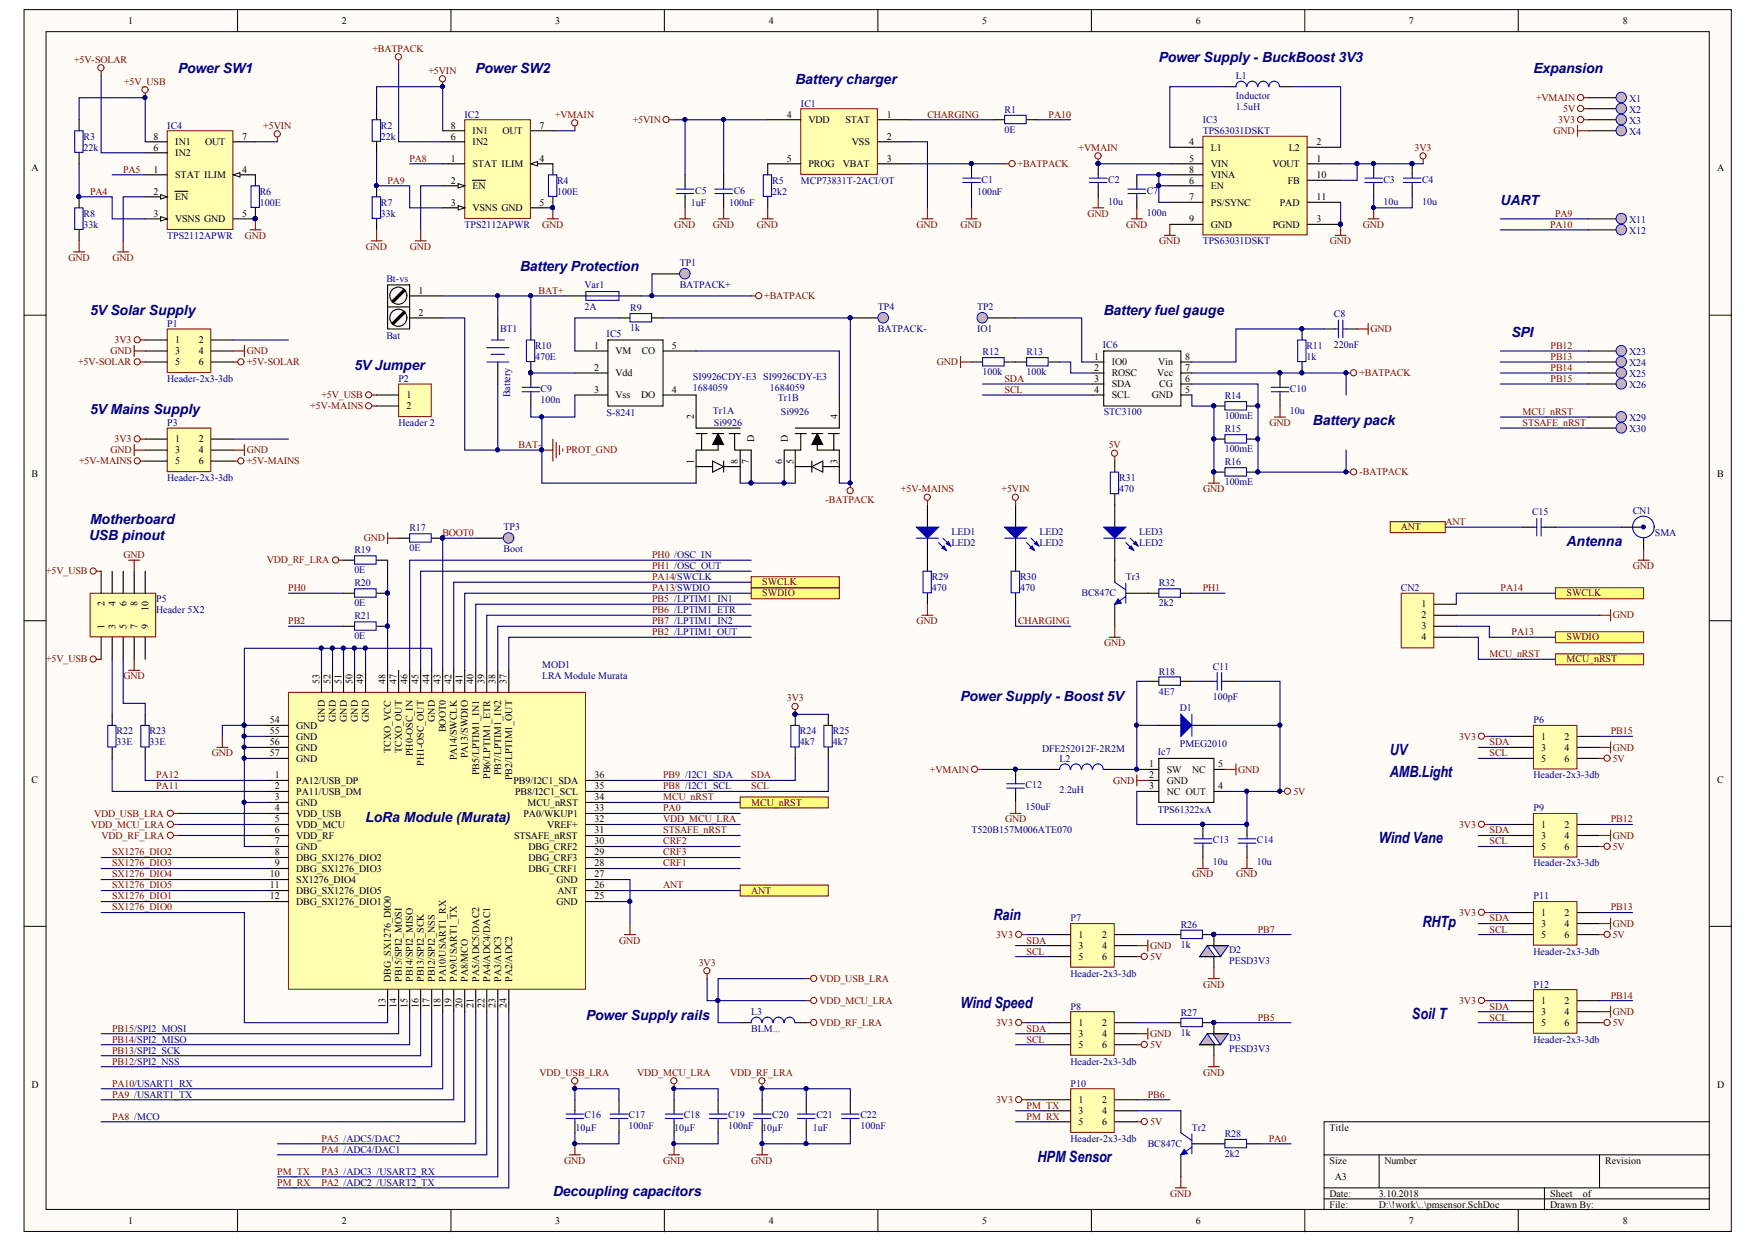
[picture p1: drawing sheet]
<svg xmlns="http://www.w3.org/2000/svg" width="297mm" height="210mm" viewBox="0 0 297 210" stroke-linecap="round" stroke-linejoin="round" font-family="sans-serif">
<defs><g id="words">
<g font-size="2.6" fill="#000080">
<text x="234.9" y="127.5">UV</text>
<text x="234.9" y="131.2">AMB.Light</text>
<text x="233" y="142.4">WindVane</text>
<text x="167.9" y="155.4">Rain</text>
<text x="240.4" y="156.5">RHTp</text>
<text x="162.3" y="170.3">WindSpeed</text>
<text x="238.6" y="172.1">Soil T</text>
<text x="175.3" y="196.3">HPM Sensor</text>
</g>
<g font-size="2.4" fill="#000080">
<text x="195.8" y="10.4">Power Supply - BuckBoost 3V3</text>
<text x="30.1" y="12.3">Power SW1</text>
<text x="80.3" y="12.3">Power SW2</text>
<text x="134.4" y="14.1">Battery charger</text>
<text x="259.1" y="12.3">Expansion</text>
<text x="253.5" y="34.6">UART</text>
<text x="87.9" y="45.8">Battery Protection</text>
<text x="15.2" y="53.2">5VSolar Supply</text>
<text x="186.5" y="53.2">Battery fuel gauge</text>
<text x="255.4" y="57">SPI</text>
<text x="59.9" y="62.5">5VJumper</text>
<text x="15.2" y="70">5VMains Supply</text>
<text x="221.8" y="71.8">Battery pack</text>
<text x="15.2" y="88.6">Motherboard</text>
<text x="15.1" y="91.2">USB pinout</text>
<text x="264.7" y="92.3">Antenna</text>
<text x="162.3" y="118.3">Power Supply - Boost 5V</text>
<text x="61.7" y="138.7">LoRa Module (Murata)</text>
<text x="99" y="172.2">Power Supply rails</text>
<text x="93.5" y="201.9">Decoupling capacitors</text>
</g>
<g font-size="1.7">
<text x="21.7" y="4.1">1</text>
<text x="57.8" y="4.1">2</text>
<text x="93.8" y="4.1">3</text>
<text x="129.9" y="4.1">4</text>
<text x="165.9" y="4.1">5</text>
<text x="202" y="4.1">6</text>
<text x="238.1" y="4.1">7</text>
<text x="274.2" y="4.1">8</text>
<text x="26" y="23.6">8</text>
<text x="40.9" y="23.6">7</text>
<text x="76.2" y="23.6">6</text>
<text x="76.2" y="21.7">8</text>
<text x="79.8" y="22.6">IN1</text>
<text x="84.9" y="22.6">OUT</text>
<text x="91.2" y="21.7">7</text>
<text x="132.9" y="19.9">4</text>
<text x="136.6" y="20.8">VDD</text>
<text x="142.8" y="20.8">STAT</text>
<text x="149.9" y="23.6">2</text>
<text x="149.9" y="19.9">1</text>
<text x="5.3" y="28.9">A</text>
<text x="26" y="29.2">1</text>
<text x="26" y="25.4">6</text>
<text x="29.6" y="26.4">IN2</text>
<text x="29.6" y="24.5">IN1</text>
<text x="34.7" y="24.5">OUT</text>
<text x="40.9" y="29.2">4</text>
<text x="76.2" y="27.3">1</text>
<text x="79.8" y="28.2">STAT ILIM</text>
<text x="79.8" y="24.5">IN2</text>
<text x="91.2" y="27.3">4</text>
<text x="132.9" y="27.3">5</text>
<text x="136.6" y="28.2">PROG</text>
<text x="142.4" y="28.2">VBAT</text>
<text x="143.9" y="24.5">VSS</text>
<text x="149.9" y="27.3">3</text>
<text x="200.9" y="24.5">4</text>
<text x="200.9" y="27.3">5</text>
<text x="200.9" y="29.2">8</text>
<text x="204.6" y="25.4">L1</text>
<text x="204.6" y="28.2">VIN</text>
<text x="215" y="28.2">VOUT</text>
<text x="217.8" y="25.4">L2</text>
<text x="222.4" y="27.3">1</text>
<text x="222.4" y="24.5">2</text>
<text x="290.2" y="28.9">A</text>
<text x="26" y="32.9">2</text>
<text x="29.6" y="30.1">STAT ILIM</text>
<text x="29.6" y="33.8">EN</text>
<text x="76.2" y="31">2</text>
<text x="76.2" y="34.7">3</text>
<text x="79.8" y="31.9">EN</text>
<text x="79.8" y="35.7">VSNS GND</text>
<text x="91.2" y="34.7">5</text>
<text x="200.9" y="31">6</text>
<text x="200.9" y="33.8">7</text>
<text x="204.6" y="30.1">VINA</text>
<text x="204.6" y="31.9">EN</text>
<text x="204.6" y="34.7">PS/SYNC</text>
<text x="216.2" y="34.7">PAD</text>
<text x="217.6" y="31">FB</text>
<text x="222.4" y="30.1">10</text>
<text x="222.4" y="33.8">11</text>
<text x="26" y="36.6">3</text>
<text x="29.6" y="37.5">VSNS GND</text>
<text x="40.9" y="36.6">5</text>
<text x="200.9" y="37.5">9</text>
<text x="204.6" y="38.4">GND</text>
<text x="215.1" y="38.4">PGND</text>
<text x="222.4" y="37.5">3</text>
<text x="70.7" y="49.6">1</text>
<text x="70.7" y="53.3">2</text>
<text x="29.6" y="58">1</text>
<text x="29.6" y="59.8">3</text>
<text x="33.6" y="58">2</text>
<text x="33.6" y="59.8">4</text>
<text x="100.4" y="58.9">1</text>
<text x="104" y="59.8">VM</text>
<text x="108.4" y="59.8">CO</text>
<text x="113.5" y="58.9">5</text>
<text x="29.6" y="61.7">5</text>
<text x="33.6" y="61.7">6</text>
<text x="100.4" y="62.6">2</text>
<text x="104" y="63.5">Vdd</text>
<text x="184.9" y="60.8">1</text>
<text x="184.9" y="62.6">2</text>
<text x="184.9" y="64.5">3</text>
<text x="187.8" y="61.7">IO0</text>
<text x="187.8" y="63.5">ROSC</text>
<text x="187.8" y="65.4">SDA</text>
<text x="195.5" y="63.5">Vcc</text>
<text x="195.7" y="61.7">Vin</text>
<text x="195.9" y="65.4">CG</text>
<text x="200.3" y="64.5">6</text>
<text x="200.3" y="62.6">7</text>
<text x="200.3" y="60.8">8</text>
<text x="68.7" y="67.3">1</text>
<text x="68.7" y="69.1">2</text>
<text x="100.4" y="66.3">3</text>
<text x="104" y="67.3">Vss</text>
<text x="108.3" y="67.3">DO</text>
<text x="113.5" y="66.3">4</text>
<text x="117.2" y="70.8" transform="rotate(-90 117.2 70.8)">2</text>
<text x="141.5" y="70.8" transform="rotate(-90 141.5 70.8)">4</text>
<text x="184.9" y="66.3">4</text>
<text x="187.8" y="67.3">SCL</text>
<text x="194.6" y="67.3">GND</text>
<text x="200.3" y="66.3">5</text>
<text x="29.6" y="74.7">1</text>
<text x="29.6" y="76.6">3</text>
<text x="33.6" y="74.7">2</text>
<text x="33.6" y="76.6">4</text>
<text x="127.4" y="74.7" transform="rotate(-90 127.4 74.7)">D</text>
<text x="133.1" y="74.7" transform="rotate(-90 133.1 74.7)">D</text>
<text x="5.3" y="80.5">B</text>
<text x="29.6" y="78.4">5</text>
<text x="33.6" y="78.4">6</text>
<text x="117.2" y="78.3" transform="rotate(-90 117.2 78.3)">1</text>
<text x="124.7" y="78.3" transform="rotate(-90 124.7 78.3)">8</text>
<text x="126.5" y="78.3" transform="rotate(-90 126.5 78.3)">7</text>
<text x="132.2" y="78.3" transform="rotate(-90 132.2 78.3)">6</text>
<text x="134" y="78.3" transform="rotate(-90 134 78.3)">5</text>
<text x="141.5" y="78.3" transform="rotate(-90 141.5 78.3)">3</text>
<text x="290.2" y="80.5">B</text>
<text x="17.7" y="106.3" transform="rotate(-90 17.7 106.3)">1</text>
<text x="17.7" y="102.3" transform="rotate(-90 17.7 102.3)">2</text>
<text x="19.5" y="106.3" transform="rotate(-90 19.5 106.3)">3</text>
<text x="19.5" y="102.3" transform="rotate(-90 19.5 102.3)">4</text>
<text x="21.4" y="106.3" transform="rotate(-90 21.4 106.3)">5</text>
<text x="21.4" y="102.3" transform="rotate(-90 21.4 102.3)">6</text>
<text x="23.3" y="106.3" transform="rotate(-90 23.3 106.3)">7</text>
<text x="23.3" y="102.3" transform="rotate(-90 23.3 102.3)">8</text>
<text x="25.1" y="106.3" transform="rotate(-90 25.1 106.3)">9</text>
<text x="25.1" y="103.2" transform="rotate(-90 25.1 103.2)">10</text>
<text x="240.2" y="102.6">1</text>
<text x="240.2" y="104.4">2</text>
<text x="240.2" y="106.3">3</text>
<text x="240.2" y="108.2">4</text>
<text x="54" y="115.4" transform="rotate(-90 54 115.4)">53</text>
<text x="55.8" y="115.4" transform="rotate(-90 55.8 115.4)">52</text>
<text x="57.7" y="115.4" transform="rotate(-90 57.7 115.4)">51</text>
<text x="59.5" y="115.4" transform="rotate(-90 59.5 115.4)">50</text>
<text x="61.4" y="115.4" transform="rotate(-90 61.4 115.4)">49</text>
<text x="65.1" y="115.4" transform="rotate(-90 65.1 115.4)">48</text>
<text x="67" y="115.4" transform="rotate(-90 67 115.4)">47</text>
<text x="68.8" y="115.4" transform="rotate(-90 68.8 115.4)">46</text>
<text x="70.7" y="115.4" transform="rotate(-90 70.7 115.4)">45</text>
<text x="72.6" y="115.4" transform="rotate(-90 72.6 115.4)">44</text>
<text x="74.4" y="115.4" transform="rotate(-90 74.4 115.4)">43</text>
<text x="76.3" y="115.4" transform="rotate(-90 76.3 115.4)">42</text>
<text x="78.1" y="115.4" transform="rotate(-90 78.1 115.4)">41</text>
<text x="80" y="115.4" transform="rotate(-90 80 115.4)">40</text>
<text x="81.9" y="115.4" transform="rotate(-90 81.9 115.4)">39</text>
<text x="83.7" y="115.4" transform="rotate(-90 83.7 115.4)">38</text>
<text x="85.6" y="115.4" transform="rotate(-90 85.6 115.4)">37</text>
<text x="45.6" y="122.1">54</text>
<text x="45.6" y="124">55</text>
<text x="45.6" y="125.8">56</text>
<text x="50.1" y="123">GND</text>
<text x="50.1" y="124.9">GND</text>
<text x="54.9" y="121.8" transform="rotate(-90 54.9 121.8)">GND</text>
<text x="56.7" y="121.8" transform="rotate(-90 56.7 121.8)">GND</text>
<text x="58.6" y="121.8" transform="rotate(-90 58.6 121.8)">GND</text>
<text x="60.5" y="121.8" transform="rotate(-90 60.5 121.8)">GND</text>
<text x="62.3" y="121.8" transform="rotate(-90 62.3 121.8)">GND</text>
<text x="73.5" y="121.8" transform="rotate(-90 73.5 121.8)">GND</text>
<text x="75.4" y="123.6" transform="rotate(-90 75.4 123.6)">BOOT0</text>
<text x="260.4" y="124.9">1</text>
<text x="264.4" y="124.9">2</text>
<text x="45.6" y="127.7">57</text>
<text x="46.4" y="131.4">1</text>
<text x="50.1" y="126.7">GND</text>
<text x="50.1" y="128.6">GND</text>
<text x="66.1" y="127.1" transform="rotate(-90 66.1 127.1)">TCXO_VCC</text>
<text x="67.9" y="127.1" transform="rotate(-90 67.9 127.1)">TCXO_OUT</text>
<text x="69.8" y="127.7" transform="rotate(-90 69.8 127.7)">PH0-OSC_IN</text>
<text x="71.6" y="129.3" transform="rotate(-90 71.6 129.3)">PH1-OSC_OUT</text>
<text x="77.2" y="128.4" transform="rotate(-90 77.2 128.4)">PA14/SWCLK</text>
<text x="79.1" y="128" transform="rotate(-90 79.1 128)">PA13/SWDIO</text>
<text x="80.9" y="130.9" transform="rotate(-90 80.9 130.9)">PB5/LPTIM1_IN1</text>
<text x="82.8" y="131.5" transform="rotate(-90 82.8 131.5)">PB6/LPTIM1_ETR</text>
<text x="84.7" y="130.9" transform="rotate(-90 84.7 130.9)">PB7/LPTIM1_IN2</text>
<text x="86.5" y="131.7" transform="rotate(-90 86.5 131.7)">PB2/LPTIM1_OUT</text>
<text x="100.5" y="131.4">36</text>
<text x="194.2" y="129.5">1</text>
<text x="194.2" y="131.4">2</text>
<text x="197.1" y="130.5">SW</text>
<text x="201.4" y="130.5">NC</text>
<text x="205.8" y="129.5">5</text>
<text x="260.4" y="126.7">3</text>
<text x="260.4" y="128.6">5</text>
<text x="264.4" y="126.7">4</text>
<text x="264.4" y="128.6">6</text>
<text x="5.3" y="132.2">C</text>
<text x="46.4" y="133.3">2</text>
<text x="46.4" y="135.1">3</text>
<text x="46.4" y="137">4</text>
<text x="50.1" y="132.3">PA12/USB_DP</text>
<text x="50.1" y="134.2">PA11/USB_DM</text>
<text x="50.1" y="136">GND</text>
<text x="50.1" y="137.9">VDD_USB</text>
<text x="86.8" y="132.3">PB9/I2C1_SDA</text>
<text x="87" y="134.2">PB8/I2C1_SCL</text>
<text x="88.5" y="137.9">PA0/WKUP1</text>
<text x="89.1" y="136">MCU_nRST</text>
<text x="100.5" y="137">33</text>
<text x="100.5" y="135.1">34</text>
<text x="100.5" y="133.3">35</text>
<text x="194.2" y="133.3">3</text>
<text x="197.1" y="132.3">GND</text>
<text x="197.1" y="134.2">NC OUT</text>
<text x="205.8" y="133.3">4</text>
<text x="290.2" y="132.2">C</text>
<text x="46.4" y="138.8">5</text>
<text x="46.4" y="140.7">6</text>
<text x="46.4" y="142.5">7</text>
<text x="50.1" y="139.8">VDD_MCU</text>
<text x="50.1" y="141.6">VDD_RF</text>
<text x="50.1" y="143.5">GND</text>
<text x="86.9" y="141.6">STSAFE_nRST</text>
<text x="89.3" y="143.5">DBG_CRF2</text>
<text x="92.4" y="139.8">VREF+</text>
<text x="100.5" y="142.5">30</text>
<text x="100.5" y="140.7">31</text>
<text x="100.5" y="138.8">32</text>
<text x="260.4" y="139.8">1</text>
<text x="260.4" y="141.6">3</text>
<text x="260.4" y="143.5">5</text>
<text x="264.4" y="139.8">2</text>
<text x="264.4" y="141.6">4</text>
<text x="264.4" y="143.5">6</text>
<text x="45.6" y="148.1">10</text>
<text x="45.6" y="150">11</text>
<text x="46.4" y="144.4">8</text>
<text x="46.4" y="146.3">9</text>
<text x="50.1" y="145.3">DBG_SX1276_DIO2</text>
<text x="50.1" y="147.2">DBG_SX1276_DIO3</text>
<text x="50.1" y="149.1">SX1276_DIO4</text>
<text x="89.3" y="147.2">DBG_CRF1</text>
<text x="89.3" y="145.3">DBG_CRF3</text>
<text x="94" y="149.1">GND</text>
<text x="100.5" y="150">26</text>
<text x="100.5" y="148.1">27</text>
<text x="100.5" y="146.3">28</text>
<text x="100.5" y="144.4">29</text>
<text x="45.6" y="151.8">12</text>
<text x="50.1" y="150.9">DBG_SX1276_DIO5</text>
<text x="50.1" y="152.8">DBG_SX1276_DIO1</text>
<text x="94" y="152.8">GND</text>
<text x="94.2" y="150.9">ANT</text>
<text x="100.5" y="151.8">25</text>
<text x="260.4" y="154.6">1</text>
<text x="264.4" y="154.6">2</text>
<text x="182.3" y="158.4">1</text>
<text x="182.3" y="160.3">3</text>
<text x="186.2" y="158.4">2</text>
<text x="186.2" y="160.3">4</text>
<text x="260.4" y="156.6">3</text>
<text x="260.4" y="158.4">5</text>
<text x="264.4" y="156.6">4</text>
<text x="264.4" y="158.4">6</text>
<text x="66.1" y="165.8" transform="rotate(-90 66.1 165.8)">DBG_SX1276_DIO0</text>
<text x="67.9" y="165.8" transform="rotate(-90 67.9 165.8)">PB15/SPI2_MOSI</text>
<text x="69.8" y="165.8" transform="rotate(-90 69.8 165.8)">PB14/SPI2_MISO</text>
<text x="71.6" y="165.8" transform="rotate(-90 71.6 165.8)">PB13/SPI2_SCK</text>
<text x="73.5" y="165.8" transform="rotate(-90 73.5 165.8)">PB12/SPI2_NSS</text>
<text x="75.4" y="165.8" transform="rotate(-90 75.4 165.8)">PA10/USART1_RX</text>
<text x="77.2" y="165.8" transform="rotate(-90 77.2 165.8)">PA9/USART1_TX</text>
<text x="79.1" y="165.8" transform="rotate(-90 79.1 165.8)">PA8/MCO</text>
<text x="80.9" y="165.8" transform="rotate(-90 80.9 165.8)">PA5/ADC5/DAC2</text>
<text x="82.8" y="165.8" transform="rotate(-90 82.8 165.8)">PA4/ADC4/DAC1</text>
<text x="84.7" y="165.8" transform="rotate(-90 84.7 165.8)">PA3/ADC3</text>
<text x="86.5" y="165.8" transform="rotate(-90 86.5 165.8)">PA2/ADC2</text>
<text x="182.3" y="162.1">5</text>
<text x="186.2" y="162.1">6</text>
<text x="65.1" y="170.3" transform="rotate(-90 65.1 170.3)">13</text>
<text x="67" y="170.3" transform="rotate(-90 67 170.3)">14</text>
<text x="68.8" y="170.3" transform="rotate(-90 68.8 170.3)">15</text>
<text x="70.7" y="170.3" transform="rotate(-90 70.7 170.3)">16</text>
<text x="72.6" y="170.3" transform="rotate(-90 72.6 170.3)">17</text>
<text x="74.4" y="170.3" transform="rotate(-90 74.4 170.3)">18</text>
<text x="76.3" y="170.3" transform="rotate(-90 76.3 170.3)">19</text>
<text x="78.1" y="170.3" transform="rotate(-90 78.1 170.3)">20</text>
<text x="80" y="170.3" transform="rotate(-90 80 170.3)">21</text>
<text x="81.9" y="170.3" transform="rotate(-90 81.9 170.3)">22</text>
<text x="83.7" y="170.3" transform="rotate(-90 83.7 170.3)">23</text>
<text x="85.6" y="170.3" transform="rotate(-90 85.6 170.3)">24</text>
<text x="182.3" y="173.3">1</text>
<text x="186.2" y="173.3">2</text>
<text x="260.4" y="169.6">1</text>
<text x="260.4" y="171.4">3</text>
<text x="260.4" y="173.3">5</text>
<text x="264.4" y="169.6">2</text>
<text x="264.4" y="171.4">4</text>
<text x="264.4" y="173.3">6</text>
<text x="182.3" y="175.2">3</text>
<text x="182.3" y="177">5</text>
<text x="186.2" y="175.2">4</text>
<text x="186.2" y="177">6</text>
<text x="5.3" y="183.7">D</text>
<text x="290.2" y="183.7">D</text>
<text x="182.3" y="186.3">1</text>
<text x="182.3" y="188.2">3</text>
<text x="182.3" y="190">5</text>
<text x="186.2" y="186.3">2</text>
<text x="186.2" y="188.2">4</text>
<text x="186.2" y="190">6</text>
<text x="224.6" y="191">Title</text>
<text x="224.6" y="196.5">Size</text>
<text x="233.9" y="196.5">Number</text>
<text x="271.2" y="196.5">Revision</text>
<text x="224.6" y="202.1">Date:</text>
<text x="224.6" y="204">File:</text>
<text x="225.6" y="199.3">A3</text>
<text x="233" y="202.1">3.10.2018</text>
<text x="233" y="204">D:\!work\..\pmsensor.SchDoc</text>
<text x="261.9" y="202.1">Sheet</text>
<text x="261.9" y="204">Drawn By:</text>
<text x="267.4" y="202.1">of</text>
<text x="21.7" y="206.8">1</text>
<text x="57.8" y="206.8">2</text>
<text x="93.8" y="206.8">3</text>
<text x="129.9" y="206.8">4</text>
<text x="165.9" y="206.8">5</text>
<text x="202" y="206.8">6</text>
<text x="238.1" y="206.8">7</text>
<text x="274.2" y="206.8">8</text>
</g>
<g font-size="1.7" fill="#800000">
<text x="12.5" y="10.6">+5V-SOLAR</text>
<text x="62.9" y="8.7">+BATPACK</text>
<text x="21" y="14.3">+5V_USB</text>
<text x="72.4" y="12.4">+5VIN</text>
<text x="259.6" y="17.1">+VMAIN</text>
<text x="44.5" y="21.7">+5VIN</text>
<text x="93.8" y="19.9">+VMAIN</text>
<text x="106.9" y="20.8">+5VIN</text>
<text x="156.7" y="19.9">CHARGING</text>
<text x="177.2" y="19.9">PA10</text>
<text x="262.5" y="22.6">GND</text>
<text x="263.3" y="20.8">3V3</text>
<text x="264.1" y="18.9">5V</text>
<text x="20.8" y="29.2">PA5</text>
<text x="69.2" y="27.3">PA8</text>
<text x="171.9" y="28.2">+BATPACK</text>
<text x="182.3" y="25.4">+VMAIN</text>
<text x="239" y="25.4">3V3</text>
<text x="15.2" y="32.9">PA4</text>
<text x="65.5" y="31">PA9</text>
<text x="41.4" y="40.3">GND</text>
<text x="91.6" y="38.4">GND</text>
<text x="113.9" y="38.4">GND</text>
<text x="120.4" y="38.4">GND</text>
<text x="127.9" y="38.4">GND</text>
<text x="154.9" y="38.4">GND</text>
<text x="162.3" y="38.4">GND</text>
<text x="183.8" y="36.6">GND</text>
<text x="190.3" y="38.4">GND</text>
<text x="195.9" y="41.2">GND</text>
<text x="224.7" y="41.2">GND</text>
<text x="230.3" y="38.4">GND</text>
<text x="261.9" y="38.4">PA10</text>
<text x="262.8" y="36.6">PA9</text>
<text x="11.6" y="44">GND</text>
<text x="19" y="44">GND</text>
<text x="61.8" y="42.2">GND</text>
<text x="69.3" y="42.2">GND</text>
<text x="91" y="49.6">BAT+</text>
<text x="129.1" y="50.5">+BATPACK</text>
<text x="18.7" y="59.8">GND</text>
<text x="19.4" y="58">3V3</text>
<text x="41.7" y="59.8">GND</text>
<text x="231.6" y="56.1">GND</text>
<text x="262" y="58.9">PB12</text>
<text x="13.2" y="61.7">+5V-SOLAR</text>
<text x="41.7" y="61.7">+5V-SOLAR</text>
<text x="158.3" y="61.7">GND</text>
<text x="169.7" y="64.5">SDA</text>
<text x="229.7" y="63.5">+BATPACK</text>
<text x="262" y="64.5">PB15</text>
<text x="262" y="62.6">PB14</text>
<text x="262" y="60.8">PB13</text>
<text x="52.4" y="69.1">+5V-MAINS</text>
<text x="54.3" y="67.3">+5V_USB</text>
<text x="169.7" y="66.3">SCL</text>
<text x="214.5" y="71.9">GND</text>
<text x="257.3" y="70.1">MCU_nRST</text>
<text x="257.3" y="71.9">STSAFE_nRST</text>
<text x="18.7" y="76.6">GND</text>
<text x="19.4" y="74.7">3V3</text>
<text x="41.7" y="76.6">GND</text>
<text x="87.6" y="75.6">BAT-</text>
<text x="95.7" y="76.6">PROT_GND</text>
<text x="187.3" y="75.6">5V</text>
<text x="13.4" y="78.4">+5V-MAINS</text>
<text x="41.7" y="78.4">+5V-MAINS</text>
<text x="152.2" y="83.1">+5V-MAINS</text>
<text x="169.2" y="83.1">+5VIN</text>
<text x="203.3" y="83.1">GND</text>
<text x="229.7" y="80.3">-BATPACK</text>
<text x="139.5" y="84.9">-BATPACK</text>
<text x="236.7" y="89.6">ANT</text>
<text x="244.2" y="88.6">ANT</text>
<text x="20.9" y="94.2">GND</text>
<text x="45.1" y="95.1">VDD_RF_LRA</text>
<text x="61.5" y="91.4">GND</text>
<text x="74.8" y="90.5">BOOT0</text>
<text x="110.2" y="94.2">PH0 /OSC_IN</text>
<text x="7.8" y="97">+5V_USB</text>
<text x="48.7" y="99.8">PH0</text>
<text x="110.2" y="101.7">PB5 /LPTIM1_IN1</text>
<text x="110.2" y="99.8">PA13/SWDIO</text>
<text x="110.2" y="97.9">PA14/SWCLK</text>
<text x="110.2" y="96.1">PH1 /OSC_OUT</text>
<text x="128.8" y="100.7">SWDIO</text>
<text x="128.8" y="98.9">SWCLK</text>
<text x="203.2" y="99.8">PH1</text>
<text x="253.5" y="99.8">PA14</text>
<text x="264.7" y="100.7">SWCLK</text>
<text x="275.9" y="96.1">GND</text>
<text x="48.7" y="105.4">PB2</text>
<text x="110.2" y="103.5">PB6 /LPTIM1_ETR</text>
<text x="110.2" y="105.4">PB7 /LPTIM1_IN2</text>
<text x="110.2" y="107.2">PB2 /LPTIM1_OUT</text>
<text x="154.9" y="105.4">GND</text>
<text x="172" y="105.4">CHARGING</text>
<text x="255.4" y="107.2">PA13</text>
<text x="272.5" y="104.4">GND</text>
<text x="7.8" y="111.9">+5V_USB</text>
<text x="186.6" y="109.1">GND</text>
<text x="251.7" y="110.9">MCU_nRST</text>
<text x="264.7" y="108.2">SWDIO</text>
<text x="264.7" y="111.9">MCU_nRST</text>
<text x="20.9" y="114.7">GND</text>
<text x="132.9" y="118.4">3V3</text>
<text x="246.5" y="124.9">3V3</text>
<text x="251.7" y="125.8">SDA</text>
<text x="272.2" y="124">PB15</text>
<text x="26.4" y="131.4">PA12</text>
<text x="35.8" y="127.7">GND</text>
<text x="112.1" y="131.4">PB9 /I2C1_SDA</text>
<text x="126.9" y="131.4">SDA</text>
<text x="157.1" y="130.5">+VMAIN</text>
<text x="209.2" y="130.5">GND</text>
<text x="251.7" y="127.7">SCL</text>
<text x="272.5" y="126.7">GND</text>
<text x="272.5" y="128.6">5V</text>
<text x="15.9" y="137.9">VDD_USB_LRA</text>
<text x="26.4" y="133.3">PA11</text>
<text x="112.1" y="137">PA0</text>
<text x="112.1" y="133.3">PB8 /I2C1_SCL</text>
<text x="112.1" y="135.1">MCU_nRST</text>
<text x="126.9" y="136">MCU_nRST</text>
<text x="126.9" y="133.3">SCL</text>
<text x="188.1" y="132.3">GND</text>
<text x="218.5" y="134.2">5V</text>
<text x="15.4" y="139.8">VDD_MCU_LRA</text>
<text x="17.2" y="141.6">VDD_RF_LRA</text>
<text x="112.1" y="142.5">CRF2</text>
<text x="112.1" y="138.8">VDD_MCU_LRA</text>
<text x="112.1" y="140.7">STSAFE_nRST</text>
<text x="169.8" y="138.8">GND</text>
<text x="246.5" y="139.8">3V3</text>
<text x="251.7" y="142.5">SCL</text>
<text x="251.7" y="140.7">SDA</text>
<text x="272.2" y="138.8">PB12</text>
<text x="272.5" y="141.6">GND</text>
<text x="272.5" y="143.5">5V</text>
<text x="18.9" y="144.4">SX1276_DIO2</text>
<text x="18.9" y="146.3">SX1276_DIO3</text>
<text x="18.9" y="148.1">SX1276_DIO4</text>
<text x="18.9" y="150">SX1276_DIO5</text>
<text x="112.1" y="150">ANT</text>
<text x="112.1" y="146.3">CRF1</text>
<text x="112.1" y="144.4">CRF3</text>
<text x="201.4" y="148.1">GND</text>
<text x="208.9" y="148.1">GND</text>
<text x="18.9" y="151.8">SX1276_DIO1</text>
<text x="18.9" y="153.7">SX1276_DIO0</text>
<text x="126.9" y="150.9">ANT</text>
<text x="246.5" y="154.6">3V3</text>
<text x="251.7" y="155.6">SDA</text>
<text x="272.2" y="153.7">PB13</text>
<text x="104.6" y="159.4">GND</text>
<text x="168.3" y="158.4">3V3</text>
<text x="173.5" y="161.2">SCL</text>
<text x="173.5" y="159.4">SDA</text>
<text x="194.3" y="160.3">GND</text>
<text x="212.5" y="157.5">PB7</text>
<text x="251.7" y="157.5">SCL</text>
<text x="272.5" y="156.6">GND</text>
<text x="272.5" y="158.4">5V</text>
<text x="118.1" y="163.1">3V3</text>
<text x="138.4" y="165.9">VDD_USB_LRA</text>
<text x="194.3" y="162.1">5V</text>
<text x="203.3" y="166.8">GND</text>
<text x="138.4" y="169.6">VDD_MCU_LRA</text>
<text x="138.4" y="173.3">VDD_RF_LRA</text>
<text x="168.3" y="173.3">3V3</text>
<text x="212.5" y="172.4">PB5</text>
<text x="246.5" y="169.6">3V3</text>
<text x="251.7" y="172.4">SCL</text>
<text x="251.7" y="170.5">SDA</text>
<text x="272.2" y="168.7">PB14</text>
<text x="272.5" y="171.4">GND</text>
<text x="272.5" y="173.3">5V</text>
<text x="18.9" y="174.2">PB15/SPI2_MOSI</text>
<text x="18.9" y="176.1">PB14/SPI2_MISO</text>
<text x="18.9" y="177.9">PB13/SPI2_SCK</text>
<text x="18.9" y="179.8">PB12/SPI2_NSS</text>
<text x="173.5" y="176.1">SCL</text>
<text x="173.5" y="174.2">SDA</text>
<text x="194.3" y="175.2">GND</text>
<text x="194.3" y="177">5V</text>
<text x="18.9" y="183.5">PA10/USART1_RX</text>
<text x="18.9" y="185.4">PA9 /USART1_TX</text>
<text x="91.2" y="181.7">VDD_USB_LRA</text>
<text x="107.7" y="181.7">VDD_MCU_LRA</text>
<text x="123.4" y="181.7">VDD_RF_LRA</text>
<text x="193.9" y="185.4">PB6</text>
<text x="203.3" y="181.7">GND</text>
<text x="18.9" y="189.1">PA8 /MCO</text>
<text x="168.3" y="186.3">3V3</text>
<text x="173.5" y="187.2">PM_TX</text>
<text x="173.5" y="189.1">PM_RX</text>
<text x="194.3" y="190">5V</text>
<text x="54.3" y="192.8">PA5 /ADC5/DAC2</text>
<text x="54.3" y="194.7">PA4 /ADC4/DAC1</text>
<text x="95.3" y="196.5">GND</text>
<text x="112.1" y="196.5">GND</text>
<text x="126.9" y="196.5">GND</text>
<text x="214.4" y="192.8">PA0</text>
<text x="46.9" y="198.4">PM_TX</text>
<text x="46.9" y="200.3">PM_RX</text>
<text x="54.3" y="198.4">PA3 /ADC3 /USART2_RX</text>
<text x="54.3" y="200.3">PA2 /ADC2 /USART2_TX</text>
<text x="197.7" y="202.1">GND</text>
</g>
<g font-size="1.7" fill="#000080">
<text x="208.8" y="13.4">L1</text>
<text x="208.8" y="16.7">Inductor</text>
<text x="275.3" y="17.2">X1</text>
<text x="14.1" y="23.6">R3</text>
<text x="28.2" y="21.7">IC4</text>
<text x="64.4" y="23.6">22k</text>
<text x="64.4" y="21.7">R2</text>
<text x="78.5" y="19.9">IC2</text>
<text x="135.3" y="18">IC1</text>
<text x="169.7" y="19.1">R1</text>
<text x="169.7" y="22.5">0E</text>
<text x="203.2" y="22.6">TPS63031DSKT</text>
<text x="203.2" y="20.8">IC3</text>
<text x="208.8" y="18.6">1.5uH</text>
<text x="275.3" y="19.1">X2</text>
<text x="275.3" y="21">X3</text>
<text x="275.3" y="22.8">X4</text>
<text x="14.1" y="25.4">22k</text>
<text x="43.9" y="34.7">100E</text>
<text x="43.9" y="32.9">R6</text>
<text x="64.4" y="34.7">R7</text>
<text x="94.1" y="32.9">100E</text>
<text x="94.1" y="31">R4</text>
<text x="116.7" y="34.7">1uF</text>
<text x="117.5" y="32.7">C5</text>
<text x="123.2" y="34.7">100nF</text>
<text x="124" y="32.7">C6</text>
<text x="130.5" y="31">R5</text>
<text x="130.5" y="32.9">2k2</text>
<text x="135.3" y="31">MCP73831T-2ACI/OT</text>
<text x="165.1" y="32.9">100nF</text>
<text x="165.8" y="30.8">C1</text>
<text x="187.2" y="34.6">10u</text>
<text x="187.2" y="30.8">C2</text>
<text x="193.8" y="32.7">C7</text>
<text x="233.8" y="34.6">10u</text>
<text x="233.8" y="30.8">C3</text>
<text x="240.3" y="34.6">10u</text>
<text x="240.3" y="30.8">C4</text>
<text x="14.1" y="38.4">33k</text>
<text x="14.1" y="36.6">R8</text>
<text x="28.2" y="40.3">TPS2112APWR</text>
<text x="64.4" y="36.6">33k</text>
<text x="78.5" y="38.4">TPS2112APWR</text>
<text x="193.8" y="36.4">100n</text>
<text x="203.2" y="41.2">TPS63031DSKT</text>
<text x="275.3" y="37.7">X11</text>
<text x="275.3" y="39.5">X12</text>
<text x="65.3" y="47.6">Bt-vs</text>
<text x="114.8" y="45">TP1</text>
<text x="98.8" y="48.7">Var1</text>
<text x="98.8" y="52.4">2A</text>
<text x="106.5" y="52.6">R9</text>
<text x="114.8" y="48.7">BATPACK+</text>
<text x="148.3" y="52.4">TP4</text>
<text x="165.1" y="52.4">TP2</text>
<text x="225.4" y="53.5">C8</text>
<text x="28.2" y="55.2">P1</text>
<text x="65.3" y="57.2">Bat</text>
<text x="84.5" y="56.1">BT1</text>
<text x="90.4" y="58.9">R10</text>
<text x="102.5" y="56.9">IC5</text>
<text x="106.5" y="55.9">1k</text>
<text x="148.3" y="56.1">BATPACK-</text>
<text x="165.1" y="56.1">IO1</text>
<text x="166" y="60">R12</text>
<text x="173.5" y="60">R13</text>
<text x="186.3" y="58.7">IC6</text>
<text x="220.7" y="58.9">R11</text>
<text x="225.4" y="58.7">220nF</text>
<text x="275.3" y="60">X23</text>
<text x="28.2" y="64.5">Header-2x3-3db</text>
<text x="67.3" y="64.5">P2</text>
<text x="90.4" y="60.8">470E</text>
<text x="117" y="66">1684059</text>
<text x="117" y="64.1">SI9926CDY-E3 SI9926CDY-E3</text>
<text x="130.1" y="66">1684059</text>
<text x="166" y="63.4">100k</text>
<text x="173.5" y="63.4">100k</text>
<text x="220.7" y="60.8">1k</text>
<text x="275.3" y="61.9">X24</text>
<text x="275.3" y="63.7">X25</text>
<text x="275.3" y="65.6">X26</text>
<text x="28.2" y="71.9">P3</text>
<text x="67.3" y="71.9">Header 2</text>
<text x="86.2" y="67.1" transform="rotate(-90 86.2 67.1)">Battery</text>
<text x="91.3" y="66.2">C9</text>
<text x="91.3" y="68">100n</text>
<text x="102.5" y="70.2">S-8241</text>
<text x="120.4" y="69.9">Tr1A</text>
<text x="120.6" y="71.9">Si9926</text>
<text x="131.4" y="67.7">Tr1B</text>
<text x="131.9" y="70.1">Si9926</text>
<text x="186.5" y="70.1">STC3100</text>
<text x="206.9" y="70.8">100mE</text>
<text x="206.9" y="67.4">R14</text>
<text x="217.9" y="69.9">10u</text>
<text x="217.9" y="66.2">C10</text>
<text x="275.3" y="71.1">X29</text>
<text x="206.9" y="76.4">100mE</text>
<text x="206.9" y="73">R15</text>
<text x="275.3" y="73">X30</text>
<text x="28.2" y="81.2">Header-2x3-3db</text>
<text x="189.1" y="83.1">470</text>
<text x="189.1" y="81.2">R31</text>
<text x="206.9" y="82">100mE</text>
<text x="206.9" y="78.6">R16</text>
<text x="69.2" y="89.7">R17</text>
<text x="85.1" y="89.6">TP3</text>
<text x="258.9" y="86.9">C15</text>
<text x="275.9" y="86.8">CN1</text>
<text x="59.9" y="93.5">R19</text>
<text x="69.2" y="93.1">0E</text>
<text x="85.1" y="93.3">Boot</text>
<text x="160.8" y="90.3">LED1</text>
<text x="160.8" y="92.2">LED2</text>
<text x="175.7" y="90.3">LED2</text>
<text x="175.7" y="92.2">LED2</text>
<text x="192.5" y="90.3">LED3</text>
<text x="192.5" y="92.2">LED2</text>
<text x="279.6" y="90.5">SMA</text>
<text x="26.4" y="101.7">P5</text>
<text x="59.9" y="99">R20</text>
<text x="59.9" y="96.8">0E</text>
<text x="157.5" y="99.8">470</text>
<text x="157.5" y="97.9">R29</text>
<text x="172.4" y="99.8">470</text>
<text x="172.4" y="97.9">R30</text>
<text x="182.8" y="100.7">BC847C</text>
<text x="190.2" y="97.9">Tr3</text>
<text x="195.8" y="99">R32</text>
<text x="236.7" y="99.8">CN2</text>
<text x="26.4" y="103.5">Header 5X2</text>
<text x="59.9" y="102.4">0E</text>
<text x="59.9" y="108">0E</text>
<text x="59.9" y="104.6">R21</text>
<text x="195.8" y="102.4">2k2</text>
<text x="91.6" y="112.8">MOD1</text>
<text x="195.8" y="114">R18</text>
<text x="204.9" y="113.1">C11</text>
<text x="91.6" y="114.7">LRA Module Murata</text>
<text x="195.8" y="117.3">4E7</text>
<text x="204.9" y="118.2">100pF</text>
<text x="19.7" y="125.8">33E</text>
<text x="19.7" y="124">R22</text>
<text x="25.3" y="125.8">33E</text>
<text x="25.3" y="124">R23</text>
<text x="135.1" y="125.8">4k7</text>
<text x="135.1" y="124">R24</text>
<text x="140.7" y="125.8">4k7</text>
<text x="140.7" y="124">R25</text>
<text x="199.3" y="120.1">D1</text>
<text x="259.1" y="122.1">P6</text>
<text x="176.1" y="127">DFE252012F-2R2M</text>
<text x="179" y="128.6">L2</text>
<text x="195.6" y="127.5">Ic7</text>
<text x="199.3" y="126.1">PMEG2010</text>
<text x="259.1" y="131.4">Header-2x3-3db</text>
<text x="173.3" y="136.8">150uF</text>
<text x="173.3" y="133.1">C12</text>
<text x="179" y="133.8">2.2uH</text>
<text x="195.6" y="137.2">TPS61322xA</text>
<text x="259.1" y="137">P9</text>
<text x="164.2" y="140.7">T520B157M006ATE070</text>
<text x="204.9" y="142.4">C13</text>
<text x="212.4" y="142.4">C14</text>
<text x="204.9" y="146.1">10u</text>
<text x="212.4" y="146.1">10u</text>
<text x="259.1" y="146.3">Header-2x3-3db</text>
<text x="180.9" y="155.6">P7</text>
<text x="259.1" y="151.8">P11</text>
<text x="199.5" y="160">1k</text>
<text x="199.5" y="156.7">R26</text>
<text x="207.7" y="161">D2</text>
<text x="259.1" y="161.2">Header-2x3-3db</text>
<text x="180.9" y="164.9">Header-2x3-3db</text>
<text x="207.7" y="162.8">PESD3V3</text>
<text x="259.1" y="166.8">P12</text>
<text x="126.9" y="171.4">L3</text>
<text x="180.9" y="170.5">P8</text>
<text x="199.5" y="171.6">R27</text>
<text x="126.9" y="174.2">BLM...</text>
<text x="180.9" y="179.8">Header-2x3-3db</text>
<text x="199.5" y="174.9">1k</text>
<text x="207.7" y="175.8">D3</text>
<text x="207.7" y="177.7">PESD3V3</text>
<text x="259.1" y="176.1">Header-2x3-3db</text>
<text x="180.9" y="183.5">P10</text>
<text x="97.3" y="191">10µF</text>
<text x="98.8" y="188.8">C16</text>
<text x="106.2" y="188.8">C17</text>
<text x="106.2" y="190.7">100nF</text>
<text x="113.9" y="191">10µF</text>
<text x="115.5" y="188.8">C18</text>
<text x="123.1" y="188.8">C19</text>
<text x="123.1" y="190.7">100nF</text>
<text x="128.8" y="191">10µF</text>
<text x="130.5" y="188.8">C20</text>
<text x="137.3" y="191">1uF</text>
<text x="137.9" y="188.8">C21</text>
<text x="145.4" y="188.8">C22</text>
<text x="145.4" y="190.7">100nF</text>
<text x="201.4" y="191">Tr2</text>
<text x="180.9" y="192.8">Header-2x3-3db</text>
<text x="193.9" y="193.7">BC847C</text>
<text x="206.9" y="195.4">2k2</text>
<text x="206.9" y="192.1">R28</text>
</g>
</g></defs>
<g fill="#fffcf8" stroke="#000" stroke-width=".17">
<path d="M4.1 1.6h288.4v206.4h-288.4z"/>
<path d="M7.8 5.3h281v198.9h-281z"/>
</g>
<g fill="none" stroke="#000" stroke-width=".17">
<path d="M40.1 1.6v3.7M76.2 1.6v3.7M112.3 1.6v3.7M148.3 1.6v3.7M184.4 1.6v3.7M220.5 1.6v3.7M256.5 1.6v3.7M4.1 53.2h3.7M288.9 53.2h3.7M4.1 104.8h3.7M288.9 104.8h3.7M4.1 156.4h3.7"/>
<path d="M288.9 156.4h3.7M223.7 195h65.2M233 195v5.6M270.3 195v5.6M288.9 189.4h-65.2v14.9M40.1 204.3v3.7M76.2 204.3v3.7M112.3 204.3v3.7M148.3 204.3v3.7M184.4 204.3v3.7M220.5 204.3v3.7M223.7 200.6h65.2"/>
<path d="M223.7 202.5h65.2M256.5 204.3v3.7M261 200.6v3.7"/>
</g>
<path d="M276.8 94.6h1.8M277.7 92.7v1.9" fill="none" stroke="#800000" stroke-width=".19"/>
<path d="M234.9 88.1h9.3v1.9h-9.3z" fill-rule="evenodd" fill="#ffff80" stroke="#800000" stroke-width=".17"/>
<path d="M257.2 89h1.9M261 89h1.8M274 89h3.7M277.7 90.9v1.8" fill="none" stroke="#000" stroke-width=".19"/>
<g fill="none" stroke="#00f" stroke-width=".19">
<path d="M259.1 89h.6M259.7 87.5v3M260.4 87.5v3M260.4 89h.6"/>
<circle cx="277.7" cy="89" r="1.82"/>
</g>
<circle cx="277.7" cy="89" r=".33" fill="#00f" stroke="#00f" stroke-width=".19"/>
<path d="M203.2 23h17.7v16.7h-17.7z" fill="#ffffb0" stroke="#800000" stroke-width=".17"/>
<g fill="none" stroke="#000" stroke-width=".19">
<path d="M207 14.6h1.8M216.3 14.6h1.8M185.6 27.7v1.8M185.6 31.4v1.8M192.1 29.5v1.9M192.1 33.2v1.9M197.7 24.9h5.5M197.7 27.7h5.5M197.7 29.5h5.5M197.7 31.4h5.5M197.7 34.2h5.5M197.7 37.9h5.5"/>
<path d="M220.9 24.9h5.6M220.9 27.7h5.6M220.9 34.2h5.6M220.9 37.9h5.6M220.9 30.4h5.6M232.1 27.7v1.8M232.1 31.4v1.8M238.6 27.7v1.8M238.6 31.4v1.8"/>
</g>
<g fill="#000080" stroke="#000080" stroke-width=".17">
<circle cx="226.5" cy="37.8" r=".33"/>
<circle cx="232.1" cy="35.1" r=".33"/>
<circle cx="185.5" cy="27.6" r=".33"/>
<circle cx="232.1" cy="27.6" r=".33"/>
<circle cx="238.6" cy="27.6" r=".33"/>
<circle cx="97.1" cy="183.8" r=".33"/>
<circle cx="128.7" cy="183.8" r=".33"/>
<circle cx="97.1" cy="193.1" r=".33"/>
<circle cx="113.8" cy="193.1" r=".33"/>
<circle cx="128.7" cy="193.1" r=".33"/>
<circle cx="74.8" cy="90.8" r=".33"/>
</g>
<g fill="none" stroke="#00f" stroke-width=".19">
<path d="M210.6 14.6a.89 .89 0 0 0-.9-.9 .89 .89 0 0 0-.9 .9M212.5 14.6a.89 .89 0 0 0-.9-.9 .89 .89 0 0 0-.9 .9M214.3 14.6a.88 .88 0 0 0-.9-.9 .88 .88 0 0 0-.8 .9M216.2 14.6a.88 .88 0 0 0-.9-.9 .88 .88 0 0 0-.9 .9M184.1 30.1h3M184.1 30.8h3M185.6 29.5v.6M185.6 30.8v.6M190.6 31.9h3M190.6 32.7h3M192.1 31.4v.5M192.1 32.7v.5"/>
<path d="M230.6 30.1h3M230.6 30.8h3M232.1 29.5v.6M232.1 30.8v.6M237.1 30.1h3M237.1 30.8h3M238.6 29.5v.6M238.6 30.8v.6"/>
</g>
<g fill="none" stroke="#800000" stroke-width=".19">
<path d="M184.6 35.1h1.9M185.6 33.2v1.9M191.1 37h1.9M192.1 35.1v1.9M196.7 39.7h1.9M197.7 37.9v1.8M225.6 39.7h1.8M226.5 37.9v1.8M231.2 37h1.8M232.1 35.1v1.9M240.5 26.9v.8M29.4 139.2h.7"/>
<path d="M29.4 137.4h.7M36.6 126.2h1.9M37.6 124.4v1.8M29.4 141.1h.7M105.5 157.8h1.9M106.4 156v1.8M96.2 195h1.9M97.1 183.1v.8M97.1 193.2v1.8M113 195h1.8M113.9 193.2v1.8M127.9 195h1.8"/>
<path d="M128.8 183.1v.8M128.8 193.2v1.8"/>
</g>
<g fill="none" stroke="#800000" stroke-width=".17">
<circle cx="240.4" cy="26.3" r=".52"/>
<circle cx="28.8" cy="137.3" r=".52"/>
<circle cx="28.8" cy="139.2" r=".52"/>
<circle cx="28.8" cy="141.1" r=".52"/>
<circle cx="97.1" cy="182.5" r=".52"/>
<circle cx="128.7" cy="182.5" r=".52"/>
</g>
<g fill="#ffff80" stroke="#800000" stroke-width=".17">
<path d="M125.1 149.5h14.9v1.8h-14.9z" fill-rule="evenodd"/>
<path d="M126.9 99.2h14.9v1.9h-14.9z" fill-rule="evenodd"/>
<path d="M126.9 97.4h14.9v1.8h-14.9z" fill-rule="evenodd"/>
</g>
<path d="M48.7 116.9h50.2v50.1h-50.2z" fill="#ffffb0" stroke="#800000" stroke-width=".17"/>
<g fill="none" stroke="#000" stroke-width=".19">
<path d="M54.3 113.2v3.7M56.2 113.2v3.7M58 113.2v3.7M59.9 113.2v3.7M61.8 113.2v3.7M65.5 113.2v3.7M67.4 113.2v3.7M69.2 113.2v3.7M71.1 113.2v3.7M72.9 113.2v3.7M74.8 113.2v3.7M76.7 113.2v3.7"/>
<path d="M78.5 113.2v3.7M80.4 113.2v3.7M82.2 113.2v3.7M84.1 113.2v3.7M86 113.2v3.7M45 131.8h3.7M45 133.6h3.7M45 135.5h3.7M45 137.4h3.7M45 139.2h3.7M45 122.5h3.7M45 124.4h3.7"/>
<path d="M45 126.2h3.7M45 128.1h3.7M99 131.8h3.7M99 133.6h3.7M99 135.5h3.7M99 137.4h3.7M99 139.2h3.7M45 141.1h3.7M45 142.9h3.7M45 144.8h3.7M45 146.7h3.7M45 148.5h3.7"/>
<path d="M45 150.4h3.7M45 152.2h3.7M99 141.1h3.7M99 142.9h3.7M99 144.8h3.7M99 146.7h3.7M99 148.5h3.7M99 150.4h3.7M99 152.2h3.7M65.5 167.1v3.7M67.4 167.1v3.7M69.2 167.1v3.7"/>
<path d="M71.1 167.1v3.7M72.9 167.1v3.7M74.8 167.1v3.7M76.7 167.1v3.7M78.5 167.1v3.7M80.4 167.1v3.7M82.2 167.1v3.7M84.1 167.1v3.7M86 167.1v3.7M97.1 185.7v1.9M97.1 189.4v1.9M104.6 185.7v1.9"/>
<path d="M104.6 189.4v1.9M113.9 185.7v1.9M113.9 189.4v1.9M121.3 185.7v1.9M121.3 189.4v1.9M128.8 185.7v1.9M128.8 189.4v1.9M136.2 185.7v1.9M136.2 189.4v1.9M143.7 185.7v1.9M143.7 189.4v1.9"/>
</g>
<g fill="none" stroke="#00f" stroke-width=".19">
<path d="M95.6 188.1h3M95.6 188.9h3M97.1 187.6v.5M97.1 188.9v.5M103.1 188.1h3M103.1 188.9h3M104.6 187.6v.5M104.6 188.9v.5M112.4 188.1h3M112.4 188.9h3M113.9 187.6v.5M113.9 188.9v.5"/>
<path d="M119.8 188.1h3M119.8 188.9h3M121.3 187.6v.5M121.3 188.9v.5M127.3 188.1h3M127.3 188.9h3M128.8 187.6v.5M128.8 188.9v.5M134.7 188.1h3M134.7 188.9h3M136.2 187.6v.5M136.2 188.9v.5"/>
<path d="M142.2 188.1h3M142.2 188.9h3M143.7 187.6v.5M143.7 188.9v.5"/>
</g>
<circle cx="113.9" cy="182.5" r=".52" fill="none" stroke="#800000" stroke-width=".17"/>
<path d="M113.9 183.1v.8" fill="none" stroke="#800000" stroke-width=".19"/>
<circle cx="113.8" cy="183.8" r=".33" fill="#000080" stroke="#000080" stroke-width=".17"/>
<path d="M125.1 134.6h14.9v1.8h-14.9z" fill-rule="evenodd" fill="#ffff80" stroke="#800000" stroke-width=".17"/>
<circle cx="56.7" cy="94.6" r=".52" fill="none" stroke="#800000" stroke-width=".17"/>
<path d="M57.3 94.6h.7" fill="none" stroke="#800000" stroke-width=".19"/>
<g fill="none" stroke="#000" stroke-width=".19">
<path d="M166 53.7h5.6M186.5 59.3h13v9.3h-13zM184.6 61.1h1.9M184.6 63h1.9M184.6 64.8h1.9M184.6 66.7h1.9M199.5 61.1h1.9M199.5 63h1.9M199.5 64.8h1.9M199.5 66.7h1.9M58 94.6h1.9M63.6 94.6h1.9"/>
<path d="M58 100.2h1.9M63.6 100.2h1.9"/>
</g>
<circle cx="65.5" cy="100.1" r=".33" fill="#000080" stroke="#000080" stroke-width=".17"/>
<path d="M59.9 99.4h3.7v1.4h-3.7zM59.9 93.9h3.7v1.4h-3.7z" fill="none" stroke="#00f" stroke-width=".19"/>
<circle cx="166" cy="53.7" r=".89" fill="#c0c0c0" stroke="#00f" stroke-width=".17"/>
<g fill="none" stroke="#000" stroke-width=".19">
<path d="M220 55.6v1.8M223.7 55.6h1.9M227.4 55.6h1.9M164.2 61.1h1.8M169.7 61.1h3.8M177.2 61.1h1.8M205.1 68.6h1.9M205.1 74.1h1.9M205.1 79.7h1.9M210.7 68.6h1.9M210.7 74.1h1.9M210.7 79.7h1.9"/>
<path d="M216.3 63v1.8M216.3 66.7v1.9M220 61.1v1.9"/>
</g>
<g fill="none" stroke="#00f" stroke-width=".19">
<path d="M219.3 57.4h1.4v3.7h-1.4zM225.6 55.6h.5M226.1 54.1v2.9M226.9 54.1v2.9M226.9 55.6h.5M166 60.4h3.7v1.4h-3.7zM173.5 60.4h3.6v1.4h-3.6zM207 67.8h3.6v1.4h-3.6zM207 73.4h3.6v1.4h-3.6zM207 79h3.6v1.4h-3.6zM214.8 65.4h3M214.8 66.2h3"/>
<path d="M216.3 64.8v.6M216.3 66.2v.5"/>
</g>
<path d="M229.3 55.6h1.9M231.2 54.6v1.9M162.3 60.2v1.9M162.3 61.1h1.9M205.1 79.7v1.9M215.3 70.4h1.9M216.3 68.6v1.8M204.2 81.6h1.8" fill="none" stroke="#800000" stroke-width=".19"/>
<g fill="#000080" stroke="#000080" stroke-width=".17">
<circle cx="205.1" cy="79.7" r=".33"/>
<circle cx="205.1" cy="68.5" r=".33"/>
<circle cx="212.5" cy="68.5" r=".33"/>
<circle cx="205.1" cy="74.1" r=".33"/>
<circle cx="212.5" cy="74.1" r=".33"/>
<circle cx="212.5" cy="79.7" r=".33"/>
<circle cx="219.9" cy="55.5" r=".33"/>
<circle cx="219.9" cy="63" r=".33"/>
<circle cx="216.2" cy="63" r=".33"/>
</g>
<path d="M135.3 18.4h12.9v11h-12.9z" fill="#ffffb0" stroke="#800000" stroke-width=".17"/>
<g fill="none" stroke="#000" stroke-width=".19">
<path d="M115.8 29.5v1.9M115.8 33.2v1.9M122.3 29.5v1.9M122.3 33.2v1.9M129.7 20.2h5.6M129.7 33.2v1.9M135.3 27.7h-5.6v1.8M148.3 27.7h5.6M148.3 23.9h5.6M148.3 20.2h5.6M164.2 27.7v1.8M164.2 31.4v1.8"/>
<path d="M167.9 20.2h1.8M173.5 20.2h1.8M80.4 90.9h5.6"/>
</g>
<g fill="none" stroke="#00f" stroke-width=".19">
<path d="M169.7 19.5h3.7v1.4h-3.7zM114.3 31.9h2.9M114.3 32.7h2.9M115.8 31.4v.5M115.8 32.7v.5M120.8 31.9h3M120.8 32.7h3M122.3 31.4v.5M122.3 32.7v.5M129 29.5h1.4v3.7h-1.4zM162.7 30.1h2.9M162.7 30.8h2.9"/>
<path d="M164.2 29.5v.6M164.2 30.8v.6"/>
</g>
<path d="M114.8 37h1.9M115.8 35.1v1.9M121.3 37h1.9M122.3 35.1v1.9M128.8 37h1.8M129.7 35.1v1.9M155.8 37h1.8M156.7 35.1v1.9M163.2 37h1.9M164.2 35.1v1.9" fill="none" stroke="#800000" stroke-width=".19"/>
<circle cx="164.1" cy="27.6" r=".33" fill="#000080" stroke="#000080" stroke-width=".17"/>
<circle cx="85.9" cy="90.8" r=".89" fill="#c0c0c0" stroke="#00f" stroke-width=".17"/>
<g fill="none" stroke="#800000" stroke-width=".17">
<circle cx="134.3" cy="119.3" r=".52"/>
<circle cx="193.3" cy="189.4" r=".52"/>
</g>
<path d="M134.4 119.9v.7M192.1 189.4h.7" fill="none" stroke="#800000" stroke-width=".19"/>
<circle cx="134.3" cy="120.6" r=".33" fill="#000080" stroke="#000080" stroke-width=".17"/>
<path d="M134.4 120.6v1.9M134.4 126.2v1.9M140 120.6v1.9M140 126.2v1.9M199.5 187.6v3.7M199.5 195v3.7M201.4 193.2h3.7" fill="none" stroke="#000" stroke-width=".19"/>
<path d="M133.6 122.5h1.4v3.6h-1.4zM139.2 122.5h1.4v3.6h-1.4zM199.5 191.3l1.9 1.3M201.4 193.7l-1.9 1.3M201.4 191.5v3.3" fill="none" stroke="#00f" stroke-width=".19"/>
<path d="M200.1 194.1l.5 .7-1.1 .2z" fill="#00f"/>
<path d="M200.1 194.1l.5 .7-1.1 .2z" fill="none" stroke="#00f" stroke-width=".17"/>
<path d="M119.5 164.5v.8M136.2 165.3h.8M136.2 169h.8M136.2 172.7h.8M199.5 198.7v1.9M198.6 200.6h1.9" fill="none" stroke="#800000" stroke-width=".19"/>
<path d="M205.1 157.8v1.9M125.1 172.7h1.8M134.4 172.7h1.8M205.1 161.5v1.9M205.1 193.2h1.9M210.7 193.2h1.9" fill="none" stroke="#000" stroke-width=".19"/>
<path d="M128.7 172.7a.89 .89 0 0 0-.9-.9 .89 .89 0 0 0-.9 .9M130.6 172.7a.89 .89 0 0 0-.9-.9 .89 .89 0 0 0-.9 .9M132.4 172.7a.89 .89 0 0 0-.9-.9 .89 .89 0 0 0-.9 .9M134.3 172.7a.89 .89 0 0 0-.9-.9 .89 .89 0 0 0-.9 .9M207 192.4h3.6v1.4h-3.6z" fill="none" stroke="#00f" stroke-width=".19"/>
<g fill="none" stroke="#800000" stroke-width=".17">
<circle cx="119.4" cy="163.9" r=".52"/>
<circle cx="137.5" cy="172.7" r=".52"/>
<circle cx="137.5" cy="168.9" r=".52"/>
<circle cx="137.5" cy="165.2" r=".52"/>
</g>
<circle cx="205.1" cy="157.8" r=".33" fill="#000080" stroke="#000080" stroke-width=".17"/>
<path d="M204 159.7l1.3 1.8h-2.6z" fill="#c0c0c0"/>
<path d="M204 159.7l1.3 1.8h-2.6z" fill="none" stroke="#00f" stroke-width=".19"/>
<path d="M204.9 159.7h2.6l-1.3 1.8z" fill="#c0c0c0"/>
<path d="M69.2 90.1h3.7v1.5h-3.7zM59.9 105h3.7v1.4h-3.7zM18.2 122.5h1.4v3.6h-1.4zM23.8 122.5h1.4v3.6h-1.4zM199.5 157.1h3.7v1.4h-3.7zM204.9 159.7h2.6l-1.3 1.8z" fill="none" stroke="#00f" stroke-width=".19"/>
<path d="M67.4 90.9h1.8M72.9 90.9h1.9M58 105.8h1.9M63.6 105.8h1.9M19 120.6v1.9M19 126.2v1.9M24.5 120.6v1.9M24.5 126.2v1.9M197.7 157.8h1.8M203.2 157.8h1.9M204 159.7h3.5M202.7 161.5h3.5" fill="none" stroke="#000" stroke-width=".19"/>
<g fill="#000080" stroke="#000080" stroke-width=".17">
<circle cx="205.1" cy="157.8" r=".33"/>
<circle cx="74.8" cy="90.8" r=".33"/>
<circle cx="65.5" cy="105.7" r=".33"/>
</g>
<path d="M65.5 90v1.8M65.5 90.9h1.9M250.9 124.4h.7M204.2 165.3h1.8M205.1 163.4v1.9" fill="none" stroke="#800000" stroke-width=".19"/>
<circle cx="250.3" cy="124.3" r=".52" fill="none" stroke="#800000" stroke-width=".17"/>
<path d="M259.1 122.5h7.3v7.4h-7.3z" fill="#ffffb0" stroke="#800000" stroke-width=".17"/>
<path d="M255.4 124.4h3.7M255.4 126.2h3.7M255.4 128.1h3.7M266.5 124.4h3.8M266.5 126.2h3.8M266.5 128.1h3.8" fill="none" stroke="#000" stroke-width=".19"/>
<path d="M270.3 126.2h1.8M270.3 128.1h.7M272.1 125.3v1.8M172.7 157.8h.8" fill="none" stroke="#800000" stroke-width=".19"/>
<g fill="none" stroke="#800000" stroke-width=".17">
<circle cx="271.5" cy="128" r=".52"/>
<circle cx="172.1" cy="157.8" r=".52"/>
</g>
<path d="M180.9 156h7.4v7.3h-7.4z" fill="#ffffb0" stroke="#800000" stroke-width=".17"/>
<path d="M177.2 157.8h3.7M177.2 159.7h3.7M188.4 157.8h3.7M188.4 159.7h3.7M177.2 161.5h3.7M188.4 161.5h3.7" fill="none" stroke="#000" stroke-width=".19"/>
<path d="M192.1 159.7h1.8M193.9 158.8v1.8M172.7 172.7h.8M192.1 161.5h.7" fill="none" stroke="#800000" stroke-width=".19"/>
<g fill="none" stroke="#800000" stroke-width=".17">
<circle cx="172.1" cy="172.7" r=".52"/>
<circle cx="193.3" cy="161.5" r=".52"/>
</g>
<path d="M180.9 170.8h7.4v7.4h-7.4z" fill="#ffffb0" stroke="#800000" stroke-width=".17"/>
<path d="M177.2 172.7h3.7M177.2 174.6h3.7M177.2 176.4h3.7M188.4 172.7h3.7M188.4 174.6h3.7M188.4 176.4h3.7M205.1 172.7v1.9M205.1 176.4v1.9" fill="none" stroke="#000" stroke-width=".19"/>
<path d="M192.1 174.6h1.8M192.1 176.4h.7M193.9 173.6v1.9" fill="none" stroke="#800000" stroke-width=".19"/>
<circle cx="193.3" cy="176.4" r=".52" fill="none" stroke="#800000" stroke-width=".17"/>
<circle cx="205.1" cy="172.7" r=".33" fill="#000080" stroke="#000080" stroke-width=".17"/>
<path d="M204 174.6l1.3 1.8h-2.6z" fill="#c0c0c0"/>
<path d="M204 174.6l1.3 1.8h-2.6z" fill="none" stroke="#00f" stroke-width=".19"/>
<path d="M204.9 174.6h2.6l-1.3 1.8z" fill="#c0c0c0"/>
<path d="M199.5 172h3.7v1.4h-3.7zM204.9 174.6h2.6l-1.3 1.8z" fill="none" stroke="#00f" stroke-width=".19"/>
<path d="M197.7 172.7h1.8M202.7 176.4h3.5M203.2 172.7h1.9M204 174.6h3.5" fill="none" stroke="#000" stroke-width=".19"/>
<circle cx="205.1" cy="172.7" r=".33" fill="#000080" stroke="#000080" stroke-width=".17"/>
<path d="M250.9 139.2h.7M205.1 178.3v1.8M204.2 180.1h1.8" fill="none" stroke="#800000" stroke-width=".19"/>
<circle cx="250.3" cy="139.2" r=".52" fill="none" stroke="#800000" stroke-width=".17"/>
<path d="M259.1 137.4h7.3v7.3h-7.3z" fill="#ffffb0" stroke="#800000" stroke-width=".17"/>
<path d="M255.4 139.2h3.7M266.5 139.2h3.8M255.4 141.1h3.7M255.4 142.9h3.7M266.5 141.1h3.8M266.5 142.9h3.8" fill="none" stroke="#000" stroke-width=".19"/>
<path d="M270.3 141.1h1.8M270.3 142.9h.7M272.1 140.2v1.8M172.7 185.7h.8" fill="none" stroke="#800000" stroke-width=".19"/>
<g fill="none" stroke="#800000" stroke-width=".17">
<circle cx="271.5" cy="142.9" r=".52"/>
<circle cx="172.1" cy="185.7" r=".52"/>
</g>
<path d="M180.9 183.9h7.4v7.3h-7.4z" fill="#ffffb0" stroke="#800000" stroke-width=".17"/>
<path d="M177.2 185.7h3.7M177.2 187.6h3.7M177.2 189.4h3.7M188.4 185.7h3.7M188.4 187.6h3.7M188.4 189.4h3.7" fill="none" stroke="#000" stroke-width=".19"/>
<circle cx="250.3" cy="154.1" r=".52" fill="none" stroke="#800000" stroke-width=".17"/>
<path d="M250.9 154.1h.7" fill="none" stroke="#800000" stroke-width=".19"/>
<path d="M259.1 152.2h7.3v7.4h-7.3z" fill="#ffffb0" stroke="#800000" stroke-width=".17"/>
<path d="M255.4 154.1h3.7M255.4 156h3.7M255.4 157.8h3.7M266.5 154.1h3.8M266.5 156h3.8M266.5 157.8h3.8" fill="none" stroke="#000" stroke-width=".19"/>
<path d="M270.3 156h1.8M270.3 157.8h.7M272.1 155v1.9M250.9 169h.7" fill="none" stroke="#800000" stroke-width=".19"/>
<g fill="none" stroke="#800000" stroke-width=".17">
<circle cx="271.5" cy="157.8" r=".52"/>
<circle cx="250.3" cy="168.9" r=".52"/>
</g>
<path d="M259.1 167.1h7.3v7.4h-7.3z" fill="#ffffb0" stroke="#800000" stroke-width=".17"/>
<path d="M255.4 169h3.7M255.4 170.8h3.7M255.4 172.7h3.7M266.5 169h3.8M266.5 170.8h3.8M266.5 172.7h3.8" fill="none" stroke="#000" stroke-width=".19"/>
<path d="M270.3 170.8h1.8M270.3 172.7h.7M272.1 169.9v1.9" fill="none" stroke="#800000" stroke-width=".19"/>
<circle cx="271.5" cy="172.7" r=".52" fill="none" stroke="#800000" stroke-width=".17"/>
<path d="M15.2 100.2h11.1v7.3h-11.1z" fill="#ffffb0" stroke="#800000" stroke-width=".17"/>
<path d="M17.1 96.5v3.7M19 96.5v3.7M20.8 96.5v3.7M22.7 96.5v3.7M24.5 96.5v3.7M17.1 107.6v3.7M19 107.6v3.7M20.8 107.6v3.7M22.7 107.6v3.7M24.5 107.6v3.7" fill="none" stroke="#000" stroke-width=".19"/>
<path d="M23.8 74.1h.7M16.3 96.5h.8M21.7 94.6h1.9M22.7 94.6v1.9M16.3 111.3h.8M21.7 113.2h1.9M22.7 111.3v1.9" fill="none" stroke="#800000" stroke-width=".19"/>
<g fill="none" stroke="#800000" stroke-width=".17">
<circle cx="23.2" cy="74.1" r=".52"/>
<circle cx="15.7" cy="96.4" r=".52"/>
<circle cx="15.7" cy="111.3" r=".52"/>
</g>
<path d="M28.3 72.3h7.3v7.4h-7.3z" fill="#ffffb0" stroke="#800000" stroke-width=".17"/>
<path d="M24.5 74.1h3.8M24.5 76h3.8M24.5 77.9h3.8M35.7 74.1h3.7M35.7 76h3.7M35.7 77.9h3.7" fill="none" stroke="#000" stroke-width=".19"/>
<path d="M22.7 76h1.8M22.7 75.1v1.8M39.4 76h1.9M41.3 75.1v1.8" fill="none" stroke="#800000" stroke-width=".19"/>
<path d="M28.3 22.1h11.1v16.6h-11.1z" fill="#ffffb0" stroke="#800000" stroke-width=".17"/>
<path d="M24.5 29.5h3.8M24.5 33.2h3.8" fill="none" stroke="#000" stroke-width=".19"/>
<path d="M27.1 32.9l1.2 .3-1.2 .4z" fill="#fffcf8"/>
<path d="M27.1 32.9l1.2 .3-1.2 .4z" fill="none" stroke="#000" stroke-width=".17"/>
<path d="M24.5 37h3.8M29.6 32.3h2.2" fill="none" stroke="#000" stroke-width=".19"/>
<path d="M27.1 36.6l1.2 .4-1.2 .3z" fill="#fffcf8"/>
<path d="M27.1 36.6l1.2 .4-1.2 .3z" fill="none" stroke="#000" stroke-width=".17"/>
<path d="M39.4 29.5h3.8" fill="none" stroke="#000" stroke-width=".19"/>
<path d="M39.4 29.5l1.1-.4v.8z" fill="#fffcf8"/>
<path d="M39.4 29.5l1.1-.4v.8z" fill="none" stroke="#000" stroke-width=".17"/>
<path d="M13.4 20.2v1.9M13.4 25.8v1.9M13.4 33.2v1.9M13.4 38.8v1.9M24.5 25.8h3.8M24.5 23.9h3.8M39.4 23.9h3.8M43.2 35.1v1.9h-3.8M43.2 29.5v1.9" fill="none" stroke="#000" stroke-width=".19"/>
<g fill="#000080" stroke="#000080" stroke-width=".17">
<circle cx="43.1" cy="36.9" r=".33"/>
<circle cx="13.3" cy="33.2" r=".33"/>
</g>
<path d="M42.2 38.8h1.9M43.2 37v1.8M12.4 42.5h1.9M13.4 40.7v1.8M19.9 42.5h1.8M20.8 40.7v1.8M23.8 57.4h.7" fill="none" stroke="#800000" stroke-width=".19"/>
<path d="M12.6 22.1h1.4v3.6h-1.4zM12.6 35.1h1.4v3.6h-1.4zM42.4 31.4h1.4v3.6h-1.4z" fill="none" stroke="#00f" stroke-width=".19"/>
<circle cx="23.2" cy="57.4" r=".52" fill="none" stroke="#800000" stroke-width=".17"/>
<path d="M28.3 55.6h7.3v7.3h-7.3z" fill="#ffffb0" stroke="#800000" stroke-width=".17"/>
<g fill="none" stroke="#000" stroke-width=".19">
<path d="M24.5 57.4h3.8M24.5 59.3h3.8M35.7 57.4h3.7M35.7 59.3h3.7M84.1 53.7v3.7M89.7 55.6v1.8M95.3 50h3.7M97.1 59.3h5.6M102.7 57.4h9.3v11.2h-9.3zM104.6 53.7h1.8M104.6 50h3.7M110.2 53.7h1.8"/>
<path d="M110.2 46.3h5.6M112 59.3h5.6M24.5 61.1h3.8M35.7 61.1h3.7M84.1 61.1v3.7M89.7 61.1v3.7M89.7 66.7v1.9M97.1 63h5.6M97.1 66.7h5.6M112 66.7h5.6v5.6h7.5M117.6 73.2h1.9M117.6 78.8h2.8"/>
<path d="M118.5 73.2v2.8h-.9v5.6M120.4 73.2h1.9M120.4 77.9l1.9 .9-1.9 .9zM121.3 73.2v2.8h-2.8M122.3 78.8h2.8M122.3 77.9v1.8M123.2 73.2h1.9M124.1 73.2v2.8h2.8v5.6M125.1 76v5.6M134.4 73.2h1.8M134.4 78.8h2.8M134.4 76v5.6"/>
<path d="M135.3 73.2v2.8h-2.8v5.6M137.2 73.2h1.8M137.2 78.8l1.8-.9v1.8zM137.2 77.9v1.8M138.1 73.2v2.8h2.8M139 78.8h2.8M140 73.2h1.8M140.9 73.2v2.8h.9v5.6M141.8 66.7v5.6h-7.4"/>
</g>
<g fill="none" stroke="#800000" stroke-width=".19">
<path d="M22.7 59.3h1.8M22.7 58.3v1.9M39.4 59.3h1.9M41.3 58.3v1.9M126.9 50h.8M23.8 77.9h.7M23.8 61.1h.7M39.4 77.9h.8M39.4 61.1h.8M62.9 68.6h.7M91.6 76h1.8M93.4 74.1v3.8"/>
<path d="M94 74.7v2.6M94.5 75.3v1.4M95.1 75.8v.4"/>
</g>
<g fill="none" stroke="#800000" stroke-width=".17">
<circle cx="128.2" cy="49.9" r=".52"/>
<circle cx="23.2" cy="77.8" r=".52"/>
<circle cx="23.2" cy="61.1" r=".52"/>
<circle cx="40.7" cy="77.8" r=".52"/>
<circle cx="40.7" cy="61.1" r=".52"/>
<circle cx="62.3" cy="68.5" r=".52"/>
</g>
<path d="M82.2 58.7h3.8M83 59.8h2.2M83 57.4h2.2M88.9 57.4h1.4v3.7h-1.4zM99 49.2h5.6v1.5h-5.6zM99 50h5.6M106.4 52.9h3.7v1.5h-3.7zM82.2 61.1h3.8M88.2 65.4h3M88.2 66.2h3M89.7 64.8v.6M89.7 66.2v.5" fill="none" stroke="#00f" stroke-width=".19"/>
<g fill="#000080" stroke="#000080" stroke-width=".17">
<circle cx="89.7" cy="63" r=".33"/>
<circle cx="91.5" cy="76" r=".33"/>
<circle cx="126.9" cy="81.5" r=".33"/>
<circle cx="132.5" cy="81.5" r=".33"/>
</g>
<path d="M121.3 73.2l1 1.9h-1.9zM138.1 73.2l.9 1.9h-1.8z" fill="#000"/>
<path d="M121.3 73.2l1 1.9h-1.9zM138.1 73.2l.9 1.9h-1.8z" fill="none" stroke="#000" stroke-width=".17"/>
<circle cx="115.7" cy="46.2" r=".89" fill="#c0c0c0" stroke="#00f" stroke-width=".17"/>
<g fill="none" stroke="#800000" stroke-width=".17">
<circle cx="17.1" cy="11.4" r=".52"/>
<circle cx="24.5" cy="15.2" r=".52"/>
<circle cx="62.3" cy="66.7" r=".52"/>
</g>
<path d="M17.1 12v.8M24.5 15.8v.7M62.9 66.7h.7" fill="none" stroke="#800000" stroke-width=".19"/>
<circle cx="24.5" cy="16.5" r=".33" fill="#000080" stroke="#000080" stroke-width=".17"/>
<path d="M67.4 64.8h5.5v5.6h-5.5z" fill="#ffffb0" stroke="#800000" stroke-width=".17"/>
<path d="M63.6 66.7h3.8M63.6 68.6h3.8" fill="none" stroke="#000" stroke-width=".19"/>
<g fill="none" stroke="#800000" stroke-width=".17">
<circle cx="46.8" cy="22.6" r=".52"/>
<circle cx="171" cy="27.6" r=".52"/>
</g>
<path d="M46.9 23.2v.7M169.7 27.7h.8" fill="none" stroke="#800000" stroke-width=".19"/>
<path d="M78.5 20.2h11.1v16.7h-11.1z" fill="#ffffb0" stroke="#800000" stroke-width=".17"/>
<path d="M74.8 27.7h3.7M74.8 31.4h3.7" fill="none" stroke="#000" stroke-width=".19"/>
<path d="M77.4 31l1.1 .4-1.1 .4z" fill="#fffcf8"/>
<path d="M77.4 31l1.1 .4-1.1 .4z" fill="none" stroke="#000" stroke-width=".17"/>
<path d="M74.8 35.1h3.7M79.8 30.4h2.2" fill="none" stroke="#000" stroke-width=".19"/>
<path d="M77.4 34.7l1.1 .4-1.1 .4z" fill="#fffcf8"/>
<path d="M77.4 34.7l1.1 .4-1.1 .4z" fill="none" stroke="#000" stroke-width=".17"/>
<path d="M89.7 27.7h3.7" fill="none" stroke="#000" stroke-width=".19"/>
<path d="M89.7 27.7l1.1-.4v.7z" fill="#fffcf8"/>
<path d="M89.7 27.7l1.1-.4v.7z" fill="none" stroke="#000" stroke-width=".17"/>
<g fill="none" stroke="#000" stroke-width=".19">
<path d="M63.6 18.4v1.8M63.6 23.9v1.9M63.6 31.4v1.8M63.6 37v1.8M74.8 23.9h3.7M74.8 22.1h3.7M89.7 22.1h3.7M93.4 33.2v1.9h-3.7M93.4 27.7v1.8M193.9 115.1h1.9M199.5 115.1h1.9M203.2 115.1h1.9"/>
<path d="M207 115.1h1.8M177.2 129.9h1.8M186.5 129.9h1.9M193.9 129.9h1.9M193.9 131.8h1.9M193.9 133.6h1.9M195.8 128.1h9.3v7.4h-9.3zM195.8 122.5h3.7M201.4 122.5h3.7M203.2 139.2v1.9M205.1 129.9h1.9M205.1 133.6h1.9"/>
<path d="M210.7 139.2v1.9M203.2 142.9v1.9M210.7 142.9v1.9"/>
</g>
<g fill="#000080" stroke="#000080" stroke-width=".17">
<circle cx="93.4" cy="35.1" r=".33"/>
<circle cx="63.6" cy="31.3" r=".33"/>
<circle cx="74.8" cy="14.6" r=".33"/>
<circle cx="227.4" cy="63" r=".33"/>
<circle cx="143.6" cy="81.5" r=".33"/>
<circle cx="227.4" cy="79.7" r=".33"/>
<circle cx="210.6" cy="139.2" r=".33"/>
<circle cx="203.2" cy="139.2" r=".33"/>
</g>
<g fill="none" stroke="#800000" stroke-width=".19">
<path d="M67.4 10.2v.7M74.8 13.9v.7M63.6 38.8v1.9M71.1 38.8v1.9M92.5 37h1.8M93.4 35.1v1.9M97.1 21.3v.8M113.1 20.2h.8M62.7 40.7h1.9M70.1 40.7h1.9M227.4 63h.8M227.4 79.7h.8"/>
<path d="M143.7 81.6v.7"/>
</g>
<g fill="none" stroke="#00f" stroke-width=".19">
<path d="M62.9 20.2h1.4v3.7h-1.4zM62.9 33.2h1.4v3.7h-1.4zM92.7 29.5h1.4v3.7h-1.4zM195.8 114.3h3.6v1.4h-3.6zM205.1 115.1h.6M205.7 113.6v2.9M206.4 113.6v2.9M206.4 115.1h.6M180.8 129.9a.89 .89 0 0 0-.9-.9 .89 .89 0 0 0-.9 .9M182.7 129.9a.89 .89 0 0 0-.9-.9 .89 .89 0 0 0-.9 .9M184.5 129.9a.88 .88 0 0 0-.8-.9 .88 .88 0 0 0-.9 .9M186.4 129.9a.88 .88 0 0 0-.9-.9 .88 .88 0 0 0-.9 .9"/>
<path d="M201.8 141.6h2.9M201.8 142.4h2.9M203.2 141.1v.5M203.2 142.4v.5M209.2 141.6h3M209.2 142.4h3M210.7 141.1v.5M210.7 142.4v.5"/>
</g>
<g fill="none" stroke="#800000" stroke-width=".17">
<circle cx="67.3" cy="9.6" r=".52"/>
<circle cx="74.8" cy="13.3" r=".52"/>
<circle cx="97.1" cy="20.7" r=".52"/>
<circle cx="112.5" cy="20.2" r=".52"/>
<circle cx="228.7" cy="79.7" r=".52"/>
<circle cx="228.7" cy="63" r=".52"/>
<circle cx="143.6" cy="82.8" r=".52"/>
</g>
<path d="M199.5 120.6l1.9 1.9-1.9 1.9z" fill="#00f"/>
<path d="M170.1 132.3h3M170.1 133.1h3M171.6 131.8v.5M171.6 133.1v.5M199.5 120.6l1.9 1.9-1.9 1.9zM201.4 120.6v3.8" fill="none" stroke="#00f" stroke-width=".19"/>
<g fill="none" stroke="#800000" stroke-width=".17">
<circle cx="267.1" cy="18.3" r=".52"/>
<circle cx="267.1" cy="16.5" r=".52"/>
<circle cx="164.7" cy="129.9" r=".52"/>
<circle cx="217.5" cy="133.6" r=".52"/>
</g>
<g fill="none" stroke="#800000" stroke-width=".19">
<path d="M267.7 18.4h.7M267.7 16.5h.7M165.3 129.9h.7M170.7 137.4h1.8M171.6 135.5v1.9M192.1 130.9v1.8M192.1 131.8h1.8M207 129.9h1.8M208.8 129v1.9M216.3 133.6h.7M202.3 146.7h1.9M203.2 144.8v1.9"/>
<path d="M209.8 146.7h1.8M210.7 144.8v1.9"/>
</g>
<path d="M268.4 16.5h5.6M171.6 129.9v1.9M171.6 133.6v1.9" fill="none" stroke="#000" stroke-width=".19"/>
<g fill="#000080" stroke="#000080" stroke-width=".17">
<circle cx="171.5" cy="129.9" r=".33"/>
<circle cx="216.2" cy="133.6" r=".33"/>
</g>
<circle cx="273.9" cy="16.5" r=".89" fill="#c0c0c0" stroke="#00f" stroke-width=".17"/>
<path d="M268.4 18.4h5.6" fill="none" stroke="#000" stroke-width=".19"/>
<circle cx="273.9" cy="18.3" r=".89" fill="#c0c0c0" stroke="#00f" stroke-width=".17"/>
<path d="M268.4 20.2h5.6" fill="none" stroke="#000" stroke-width=".19"/>
<circle cx="273.9" cy="20.2" r=".89" fill="#c0c0c0" stroke="#00f" stroke-width=".17"/>
<path d="M268.4 22.1h5.6" fill="none" stroke="#000" stroke-width=".19"/>
<circle cx="273.9" cy="22" r=".89" fill="#c0c0c0" stroke="#00f" stroke-width=".17"/>
<path d="M268.4 37h5.6" fill="none" stroke="#000" stroke-width=".19"/>
<circle cx="273.9" cy="36.9" r=".89" fill="#c0c0c0" stroke="#00f" stroke-width=".17"/>
<path d="M268.4 38.8h5.6" fill="none" stroke="#000" stroke-width=".19"/>
<circle cx="273.9" cy="38.8" r=".89" fill="#c0c0c0" stroke="#00f" stroke-width=".17"/>
<path d="M268.4 59.3h5.6" fill="none" stroke="#000" stroke-width=".19"/>
<circle cx="273.9" cy="59.2" r=".89" fill="#c0c0c0" stroke="#00f" stroke-width=".17"/>
<path d="M268.4 61.1h5.6" fill="none" stroke="#000" stroke-width=".19"/>
<circle cx="273.9" cy="61.1" r=".89" fill="#c0c0c0" stroke="#00f" stroke-width=".17"/>
<path d="M268.4 63h5.6" fill="none" stroke="#000" stroke-width=".19"/>
<circle cx="273.9" cy="63" r=".89" fill="#c0c0c0" stroke="#00f" stroke-width=".17"/>
<path d="M268.4 64.8h5.6" fill="none" stroke="#000" stroke-width=".19"/>
<circle cx="273.9" cy="64.8" r=".89" fill="#c0c0c0" stroke="#00f" stroke-width=".17"/>
<path d="M268.4 70.4h5.6" fill="none" stroke="#000" stroke-width=".19"/>
<circle cx="273.9" cy="70.4" r=".89" fill="#c0c0c0" stroke="#00f" stroke-width=".17"/>
<path d="M268.4 72.3h5.6" fill="none" stroke="#000" stroke-width=".19"/>
<circle cx="273.9" cy="72.3" r=".89" fill="#c0c0c0" stroke="#00f" stroke-width=".17"/>
<path d="M143.7 53.7h5.6" fill="none" stroke="#000" stroke-width=".19"/>
<circle cx="143.6" cy="53.7" r=".33" fill="#000080" stroke="#000080" stroke-width=".17"/>
<circle cx="149.2" cy="53.7" r=".89" fill="#c0c0c0" stroke="#00f" stroke-width=".17"/>
<circle cx="143.6" cy="53.7" r=".33" fill="#000080" stroke="#000080" stroke-width=".17"/>
<path d="M270.3 103.9h1.8M272.1 103v1.8" fill="none" stroke="#800000" stroke-width=".19"/>
<g fill="#ffff80" stroke="#800000" stroke-width=".17">
<path d="M262.8 106.7h14.9v1.8h-14.9z" fill-rule="evenodd"/>
<path d="M262.8 99.2h14.9v1.9h-14.9z" fill-rule="evenodd"/>
<path d="M262.8 110.4h14.9v1.9h-14.9z" fill-rule="evenodd"/>
</g>
<path d="M236.8 100.2h5.5v9.2h-5.5z" fill="#ffffb0" stroke="#800000" stroke-width=".17"/>
<path d="M69.2 50h5.6M69.2 53.7h5.6M242.3 102h3.8M242.3 103.9h3.8M242.3 105.8h3.8M242.3 107.6h3.8" fill="none" stroke="#000" stroke-width=".19"/>
<circle cx="67.3" cy="49.9" r="1.45" fill="#fff0ff" stroke="#000" stroke-width=".19"/>
<path d="M68.3 49l-1.9 1.9" fill="none" stroke="#000" stroke-width=".56"/>
<circle cx="67.3" cy="53.7" r="1.45" fill="#fff0ff" stroke="#000" stroke-width=".19"/>
<path d="M68.3 52.8l-1.9 1.8" fill="none" stroke="#000" stroke-width=".56"/>
<path d="M65.5 48.1h3.7v7.5h-3.7zM65.5 51.8h3.7M156.7 85.3v3.7M156.7 90.9v3.7" fill="none" stroke="#000" stroke-width=".19"/>
<g fill="none" stroke="#800000" stroke-width=".17">
<circle cx="185.5" cy="26.3" r=".52"/>
<circle cx="156.7" cy="84" r=".52"/>
</g>
<path d="M185.6 26.9v.8M156.7 84.6v.7" fill="none" stroke="#800000" stroke-width=".19"/>
<circle cx="185.5" cy="27.6" r=".33" fill="#000080" stroke="#000080" stroke-width=".17"/>
<path d="M154.8 89h3.8l-1.9 1.9z" fill="#00f"/>
<path d="M154.8 89h3.8l-1.9 1.9zM158.6 91.6l1.3 1.3M159.3 90.9l1.3 1.3" fill="none" stroke="#00f" stroke-width=".19"/>
<path d="M159.1 92.6l.4-.4 .4 .7z" fill="#00f"/>
<path d="M159.1 92.6l.4-.4 .4 .7z" fill="none" stroke="#00f" stroke-width=".19"/>
<path d="M159.9 91.8l.3-.4 .4 .8z" fill="#00f"/>
<path d="M154.8 90.9h3.8M159.9 91.8l.3-.4 .4 .8z" fill="none" stroke="#00f" stroke-width=".19"/>
<path d="M171.6 85.3v3.7M171.6 90.9v3.7" fill="none" stroke="#000" stroke-width=".19"/>
<path d="M169.7 89h3.8l-1.9 1.9z" fill="#00f"/>
<path d="M169.7 89h3.8l-1.9 1.9zM173.5 91.6l1.3 1.3M174.2 90.9l1.3 1.3" fill="none" stroke="#00f" stroke-width=".19"/>
<path d="M174 92.6l.4-.4 .4 .7z" fill="#00f"/>
<path d="M174 92.6l.4-.4 .4 .7z" fill="none" stroke="#00f" stroke-width=".19"/>
<path d="M174.8 91.8l.3-.4 .4 .8z" fill="#00f"/>
<path d="M169.7 90.9h3.8M174.8 91.8l.3-.4 .4 .8z" fill="none" stroke="#00f" stroke-width=".19"/>
<path d="M188.4 85.3v3.7M188.4 90.9v3.7" fill="none" stroke="#000" stroke-width=".19"/>
<path d="M186.5 89h3.7l-1.8 1.9z" fill="#00f"/>
<path d="M186.5 89h3.7l-1.8 1.9zM190.2 91.6l1.3 1.3M191 90.9l1.3 1.3" fill="none" stroke="#00f" stroke-width=".19"/>
<path d="M190.8 92.6l.3-.4 .4 .7z" fill="#00f"/>
<path d="M190.8 92.6l.3-.4 .4 .7z" fill="none" stroke="#00f" stroke-width=".19"/>
<path d="M191.5 91.8l.4-.4 .4 .8z" fill="#00f"/>
<path d="M156 96.5h1.4v3.6h-1.4zM170.9 96.5h1.4v3.6h-1.4zM186.5 90.9h3.7M188.4 98.3l1.8 1.3M190.2 98.5v3.4M191.5 91.8l.4-.4 .4 .8zM190.2 100.7l-1.8 1.3" fill="none" stroke="#00f" stroke-width=".19"/>
<path d="M156.7 94.6v1.9M171.6 94.6v1.9M188.4 94.6v3.7M156.7 100.2v1.8M171.6 100.2v1.8M188.4 102v3.8M190.2 100.2h3.7" fill="none" stroke="#000" stroke-width=".19"/>
<path d="M171.6 84.6v.7M155.8 103.9h1.8M156.7 102v1.9" fill="none" stroke="#800000" stroke-width=".19"/>
<circle cx="171.5" cy="84" r=".52" fill="none" stroke="#800000" stroke-width=".17"/>
<path d="M188.9 101.1l.6 .8-1.1 .1z" fill="#00f"/>
<path d="M188.9 101.1l.6 .8-1.1 .1z" fill="none" stroke="#00f" stroke-width=".17"/>
<path d="M188.4 77.9v1.8M188.4 83.4v1.9M193.9 100.2h1.9M199.5 100.2h1.9" fill="none" stroke="#000" stroke-width=".19"/>
<path d="M187.6 79.7h1.4v3.7h-1.4zM195.8 99.4h3.6v1.4h-3.6z" fill="none" stroke="#00f" stroke-width=".19"/>
<g fill="none" stroke="#800000" stroke-width=".17">
<circle cx="267.1" cy="20.2" r=".52"/>
<circle cx="188.3" cy="76.5" r=".52"/>
</g>
<path d="M266.5 21.2v1.8M266.5 22.1h1.9M267.7 20.2h.7M188.4 77.1v.8M187.4 107.6h1.9M188.4 105.8v1.8" fill="none" stroke="#800000" stroke-width=".19"/>
<g fill="none" stroke="#000080" stroke-width=".19">
<path d="M17.1 12.8v13h7.4M63.6 18.4v-3.8h11.2v7.5M67.4 10.9v13h7.4M207 14.6h-9.3v10.3M218.1 14.6h8.4v10.3M13.4 27.7v5.5h5.6v3.8h5.5M13.4 20.2v-3.7h11.1v7.4M19 29.5h5.5M24.5 33.2h-3.7v7.5M43.2 23.9h3.7M63.6 25.8v5.6h5.6v3.7h5.6M69.2 27.7h5.6"/>
<path d="M74.8 31.4h-3.7v7.4M93.4 22.1h3.7M113.9 20.2h8.4M115.8 20.2v9.3M129.7 20.2h-7.4v9.3M153.9 23.9h2.8v11.2M153.9 27.7h15.8M153.9 20.2h14M164.2 33.2v1.9M175.3 20.2h5.6M185.6 27.7h12.1M192.1 29.5h3.7"/>
<path d="M195.8 31.4h1.9M197.7 29.5h-1.9v4.7h1.9M226.5 27.7h14M226.5 34.2v3.7M229.3 27.7v2.7h-2.8M232.1 33.2v1.9h6.5v-1.9M253.5 37h14.9M253.5 38.8h14.9M39.4 57.4h9.3M74.8 53.7h3.7v22.3h5.6M74.8 50h9.3M89.7 50v5.6"/>
<path d="M95.3 50h-11.2v3.7M104.6 53.7h-7.5v5.6M108.3 50h18.6M110.2 46.3v3.7M112 53.7h31.7v27.9h-1.9M117.6 59.3h24.2v7.4M171.6 53.7h11.2v7.4h1.8M223.7 55.6h-14.9v5.5h-7.4M253.5 59.3h14.9M39.4 74.1h9.3M84.1 64.8v11.2h7.5v-5.6M89.7 63h7.4"/>
<path d="M91.6 76v5.6h26M97.1 66.7v3.7h-7.4v-1.8M166 64.8h18.6M166 66.7h18.6M179 61.1h1.9v1.9h3.7M201.4 66.7v1.9h3.7v11.1M201.4 63h26v3.7M201.4 64.8h11.2v14.9h14.8v-3.7M253.5 64.8h14.9M253.5 63h14.9M253.5 61.1h14.9M253.5 70.4h14.9"/>
<path d="M253.5 72.3h14.9M65.5 94.6v18.6M80.4 90.9h-5.6v22.3M125.1 81.6h9.3M126.9 96.5h-55.8v16.7M126.9 98.3h-50.2v14.9M126.9 94.6h-57.7v18.6M244.2 89h13M262.8 89h11.2M19 111.3v9.3M20.8 111.3v7.5h3.7v1.8M48.7 100.2h9.3"/>
<path d="M48.7 105.8h9.3M54.3 113.2v-3.7h-13v13M54.3 109.5h1.9v3.7M56.2 109.5h1.8v3.7M58 109.5h1.9v3.7M59.9 109.5h1.9v3.7M61.8 109.5h11.1v3.7M126.9 100.2h-48.4v13M126.9 102h-46.5v11.2M126.9 103.9h-44.7v9.3M126.9 105.8h-42.8v7.4M126.9 107.6h-40.9v5.6"/>
<path d="M171.6 102v3.8h9.3M193.9 115.1h-1.8v7.4M201.4 100.2h5.6M201.4 115.1h1.8M208.8 115.1h7.5v7.4M246.1 105.8h5.5v1.8h11.2M246.1 107.6h3.7v3.7h13M246.1 103.9h24.2M262.8 100.2h-16.7v1.8M19 128.1v5.5h26M24.5 128.1v3.7h20.5M30.1 139.2h14.9"/>
<path d="M30.1 137.4h14.9M41.3 128.1v7.4h3.7M41.3 135.5v7.4h3.7M41.3 122.5h-3.7v1.9M41.3 122.5v5.6h3.7M41.3 124.4h3.7M41.3 126.2h3.7M41.3 122.5h3.7M102.7 139.2h22.4M102.7 137.4h22.4M102.7 135.5h22.4M134.4 128.1v3.7h-31.7"/>
<path d="M134.4 120.6h5.6M140 128.1v5.5h-37.3M166 129.9h11.2M188.4 129.9h5.5M193.9 133.6h-1.8v5.6h18.6v-5.6h-3.7M195.8 122.5h-3.7v7.4M205.1 122.5h11.2v11.1h-5.6M249.8 126.2h5.6M249.8 128.1h5.6M251.6 124.4h3.8M251.6 139.2h3.8M270.3 124.4h5.5"/>
<path d="M270.3 139.2h5.5M17.1 154.1h24.2v18.6h24.2v-1.9M17.1 150.4h27.9M17.1 144.8h27.9M17.1 146.7h27.9M17.1 148.5h27.9M17.1 152.2h27.9M30.1 141.1h14.9M102.7 152.2h3.7v3.8M102.7 148.5h3.7v3.7M102.7 150.4h22.4M102.7 141.1h22.4"/>
<path d="M102.7 144.8h22.4M102.7 146.7h22.4M102.7 142.9h22.4M171.6 159.7h5.6M173.5 157.8h3.7M192.1 157.8h5.6M205.1 157.8h13M249.8 141.1h5.6M249.8 142.9h5.6M249.8 157.8h5.6M249.8 156h5.6M251.6 154.1h3.8"/>
<path d="M270.3 154.1h5.5M67.4 170.8v3.8h-50.3M69.2 170.8v5.6h-52.1M71.1 170.8v7.5h-54M72.9 170.8v9.3h-55.8M74.8 170.8v13.1h-57.7M76.7 170.8v14.9h-59.6M78.5 170.8v18.6h-61.4M80.4 170.8v22.4h-33.5M82.2 170.8v24.2h-35.3M84.1 170.8v27.9h-37.2M86 170.8v29.8h-39.1"/>
<path d="M119.5 165.3v3.7h1.8v-3.7h14.9M136.2 169h-14.9v3.7h3.8M171.6 161.5h5.6M171.6 174.6h5.6M171.6 176.4h5.6M173.5 172.7h3.7M192.1 172.7h5.6M205.1 172.7h13M249.8 172.7h5.6M249.8 170.8h5.6M251.6 169h3.8M270.3 169h5.5"/>
<path d="M97.1 185.7v-1.8h7.5v1.8M97.1 191.3v1.9h7.5v-1.9M113.9 191.3v1.9h7.4v-1.9M113.9 185.7v-1.8h7.4v1.8M128.8 185.7v-1.8h7.4v1.8M128.8 191.3v1.9h7.4v-1.9M136.2 183.9h7.5v1.8M143.7 191.3v1.9h-7.5M171.6 187.6h5.6M171.6 189.4h5.6M173.5 185.7h3.7M192.1 187.6h7.4"/>
<path d="M192.1 185.7h5.6M212.6 193.2h5.5"/>
</g>
<g fill="#000080" stroke="#000080" stroke-width=".17">
<circle cx="229.3" cy="27.6" r=".33"/>
<circle cx="226.5" cy="37.8" r=".33"/>
<circle cx="195.8" cy="31.3" r=".33"/>
<circle cx="195.8" cy="29.5" r=".33"/>
<circle cx="232.1" cy="35.1" r=".33"/>
<circle cx="232.1" cy="27.6" r=".33"/>
<circle cx="238.6" cy="27.6" r=".33"/>
<circle cx="41.2" cy="124.3" r=".33"/>
<circle cx="41.2" cy="126.2" r=".33"/>
<circle cx="54.3" cy="109.4" r=".33"/>
<circle cx="41.2" cy="122.5" r=".33"/>
<circle cx="56.1" cy="109.4" r=".33"/>
<circle cx="58" cy="109.4" r=".33"/>
<circle cx="59.9" cy="109.4" r=".33"/>
<circle cx="61.7" cy="109.4" r=".33"/>
<circle cx="41.2" cy="135.5" r=".33"/>
<circle cx="41.2" cy="128" r=".33"/>
<circle cx="106.4" cy="152.2" r=".33"/>
<circle cx="97.1" cy="183.8" r=".33"/>
<circle cx="97.1" cy="193.1" r=".33"/>
<circle cx="128.7" cy="183.8" r=".33"/>
<circle cx="136.2" cy="183.8" r=".33"/>
<circle cx="113.8" cy="193.1" r=".33"/>
<circle cx="136.2" cy="193.1" r=".33"/>
<circle cx="128.7" cy="193.1" r=".33"/>
<circle cx="74.8" cy="90.8" r=".33"/>
<circle cx="113.8" cy="183.8" r=".33"/>
<circle cx="122.2" cy="20.2" r=".33"/>
<circle cx="115.7" cy="20.2" r=".33"/>
<circle cx="185.5" cy="27.6" r=".33"/>
<circle cx="219.9" cy="55.5" r=".33"/>
<circle cx="205.1" cy="68.5" r=".33"/>
<circle cx="205.1" cy="74.1" r=".33"/>
<circle cx="205.1" cy="79.7" r=".33"/>
<circle cx="121.3" cy="168.9" r=".33"/>
<circle cx="134.3" cy="120.6" r=".33"/>
<circle cx="205.1" cy="157.8" r=".33"/>
<circle cx="65.5" cy="105.7" r=".33"/>
<circle cx="65.5" cy="100.1" r=".33"/>
<circle cx="205.1" cy="172.7" r=".33"/>
<circle cx="13.3" cy="33.2" r=".33"/>
<circle cx="89.7" cy="63" r=".33"/>
<circle cx="91.5" cy="76" r=".33"/>
<circle cx="126.9" cy="81.5" r=".33"/>
<circle cx="132.5" cy="81.5" r=".33"/>
<circle cx="84.1" cy="76" r=".33"/>
<circle cx="91.5" cy="70.4" r=".33"/>
<circle cx="110.1" cy="49.9" r=".33"/>
<circle cx="89.7" cy="49.9" r=".33"/>
<circle cx="24.5" cy="16.5" r=".33"/>
<circle cx="143.6" cy="53.7" r=".33"/>
<circle cx="143.6" cy="81.5" r=".33"/>
<circle cx="164.1" cy="27.6" r=".33"/>
<circle cx="63.6" cy="31.3" r=".33"/>
<circle cx="74.8" cy="14.6" r=".33"/>
<circle cx="216.2" cy="63" r=".33"/>
<circle cx="219.9" cy="63" r=".33"/>
<circle cx="227.4" cy="63" r=".33"/>
<circle cx="227.4" cy="79.7" r=".33"/>
<circle cx="212.5" cy="79.7" r=".33"/>
<circle cx="212.5" cy="74.1" r=".33"/>
<circle cx="212.5" cy="68.5" r=".33"/>
<circle cx="192" cy="129.9" r=".33"/>
<circle cx="171.5" cy="129.9" r=".33"/>
<circle cx="192" cy="122.5" r=".33"/>
<circle cx="203.2" cy="139.2" r=".33"/>
<circle cx="210.6" cy="139.2" r=".33"/>
<circle cx="210.6" cy="133.6" r=".33"/>
<circle cx="216.2" cy="122.5" r=".33"/>
<circle cx="216.2" cy="133.6" r=".33"/>
<circle cx="84.1" cy="49.9" r=".33"/>
</g>
<use href="#words"/>
</svg>
